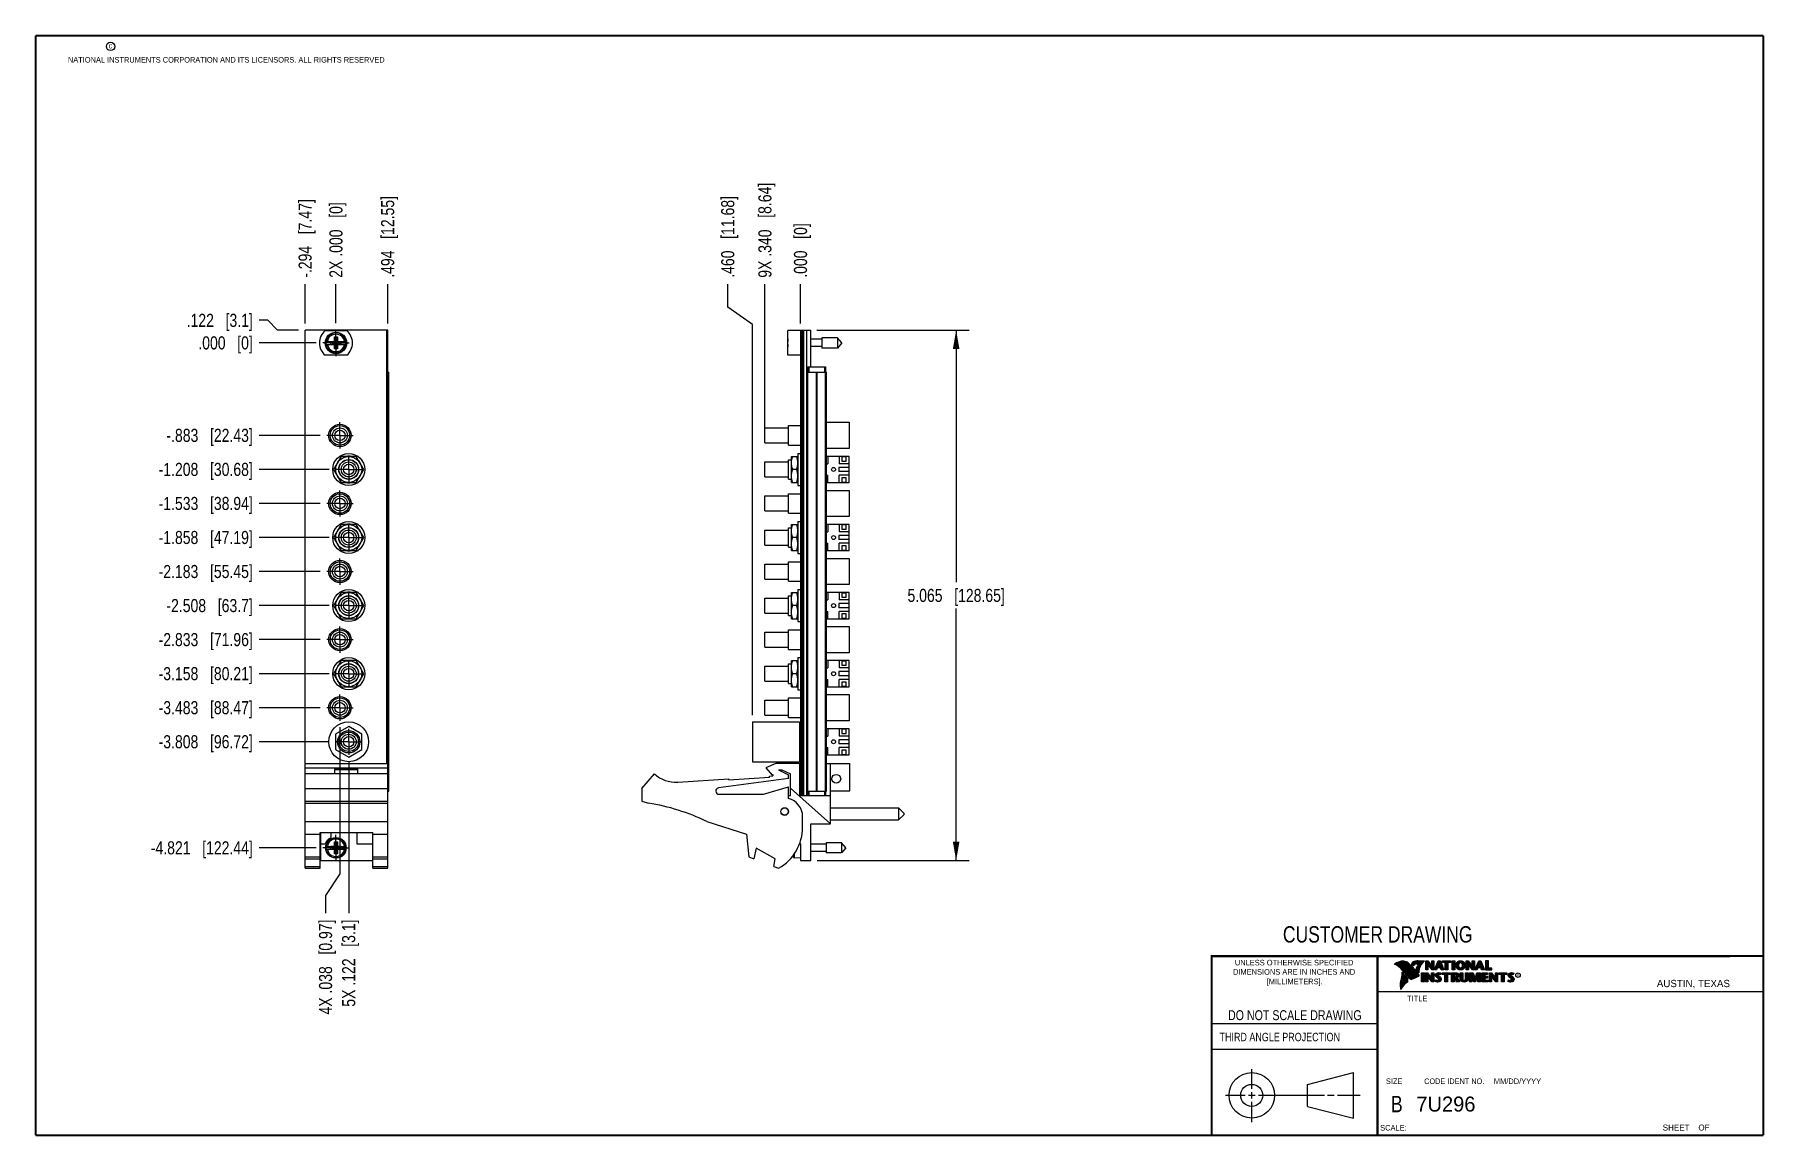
# Model space of a CAD drawing. Header units: inches. Extents: x 0.2 to 16.8, y 0.2 to 10.8.
import ezdxf

# ---------------------------------------------------------------- set-up
doc = ezdxf.new("R2010")
doc.units = ezdxf.units.IN
doc.header["$LTSCALE"] = 0.935
doc.header["$MEASUREMENT"] = 0
doc.linetypes.add('CENTER', pattern=[0.6, 0.375, -0.075, 0.075, -0.075])
doc.layers.get('0').update_dxf_attribs({"linetype": 'CONTINUOUS'})
doc.layers.add('02___PRT_ALL_AXES', color=7, linetype='CONTINUOUS')
doc.layers.add('DIMENSIONS', color=7, linetype='CONTINUOUS')
doc.styles.get("Standard").update_dxf_attribs({"font": 'txt', "width": 0.8})
doc.styles.add('TEXTSTYLE_2', font='txt')
doc.styles.add('TEXTSTYLE_3', font='txt', dxfattribs={"width": 0.95})
doc.dimstyles.new('DIMSTYLE_1', dxfattribs={"dimtxt": 0.125, "dimasz": 0.18, "dimexe": 0.18, "dimexo": 0.0625, "dimgap": 0.09, "dimtad": 0, "dimtih": 1, "dimtoh": 1, "dimdec": 3, "dimzin": 4, "dimdsep": 46, "dimtxsty": 'STANDARD', "dimblk": '_FILLED', "dimblk1": '_FILLED', "dimblk2": '_FILLED', "dimcen": 0.09, "dimadec": 0, "dimazin": 0, "dimtp": 0.01, "dimtm": 0.01, "dimtfac": 1, "dimtdec": 3, "dimtofl": 0, "dimtmove": 0, "dimatfit": 3, "dimldrblk": '_FILLED', "dimfxl": 1, "dimtolj": 1, "dimtzin": 4, "dimarcsym": 0})
doc.dimstyles.new('DIMSTYLE_2', dxfattribs={"dimtxt": 0.125, "dimasz": 0.18, "dimexe": 0.18, "dimexo": 0.0625, "dimgap": 0.09, "dimtad": 0, "dimtih": 1, "dimtoh": 1, "dimdec": 3, "dimzin": 4, "dimdsep": 46, "dimtxsty": 'STANDARD', "dimblk": '_FILLED', "dimblk1": '_FILLED', "dimblk2": '_FILLED', "dimcen": 0.09, "dimadec": 0, "dimazin": 0, "dimtp": 0.01, "dimtm": 0.01, "dimtfac": 1, "dimtdec": 3, "dimtofl": 0, "dimtmove": 0, "dimatfit": 3, "dimldrblk": '_FILLED', "dimfxl": 1, "dimtolj": 1, "dimtzin": 4, "dimarcsym": 0})

msp = doc.modelspace()

# ---------------------------------------------------------------- texts
at = {"color": 2, "linetype": 'CONTINUOUS', "attachment_point": 1, "line_spacing_factor": 0.9}
for s, insert, char_height, width in [('c', (0.946, 10.6893), 0.053, 0.0424), ('NATIONAL INSTRUMENTS CORPORATION AND ITS LICENSORS. ALL RIGHTS RESERVED', (0.5583, 10.5546), 0.053, 3.0104), ('THIRD ANGLE PROJECTION', (11.5564, 1.2384), 0.08, 1.408)]:
    msp.add_mtext(s, dxfattribs=dict(at, insert=insert, char_height=char_height, width=width))
at = {"color": 7, "linetype": 'CONTINUOUS', "attachment_point": 2, "line_spacing_factor": 0.9}
for s, insert, char_height, width in [('CUSTOMER DRAWING', (13.0668, 2.2564), 0.15625, 2), ('DO NOT SCALE DRAWING', (12.2754, 1.4542), 0.095, 1.52), ('B', (13.2497, 0.6361), 0.1562, 0.125)]:
    msp.add_mtext(s, dxfattribs=dict(at, insert=insert, char_height=char_height, width=width))
at = {"color": 2, "linetype": 'CONTINUOUS', "line_spacing_factor": 0.9}
for s, insert, char_height, width, attachment_point, style in [('DIMENSIONS ARE IN INCHES AND', (12.2688, 1.8465), 0.053254, 1.491112, 2, 'TEXTSTYLE_2'), ('UNLESS OTHERWISE SPECIFIED', (12.2688, 1.9352), 0.053254, 1.384604, 2, 'TEXTSTYLE_2'), ('[MILLIMETERS].', (12.2746, 1.7548), 0.053254, 0.745556, 2, 'TEXTSTYLE_2'), ('R', (14.3971, 1.8), 0.0217, 0.021738, 1, 'TEXTSTYLE_2'), ('AUSTIN, TEXAS', (15.7327, 1.7441), 0.069617, 0.905021, 1, 'TEXTSTYLE_2'), ('TITLE', (13.3474, 1.593), 0.05325, 0.26627, 1, 'TEXTSTYLE_2'), ('SIZE', (13.1451, 0.8027), 0.05325, 0.213016, 1, 'TEXTSTYLE_2'), ('CODE IDENT NO.', (13.7978, 0.8027), 0.053254, 0.708278, 2, 'TEXTSTYLE_3'), ('MM/DD/YYYY', (14.1765, 0.8027), 0.05325, 0.53254, 1, 'TEXTSTYLE_2'), ('SCALE:', (13.0904, 0.3585), 0.05325, 0.319524, 1, 'TEXTSTYLE_2'), ('SHEET    OF', (15.7892, 0.3625), 0.057262, 0.629882, 1, 'TEXTSTYLE_2')]:
    msp.add_mtext(s, dxfattribs=dict(at, insert=insert, char_height=char_height, width=width, attachment_point=attachment_point, style=style))
at = {"color": 7, "linetype": 'CONTINUOUS', "insert": (13.4363, 0.6298), "char_height": 0.14316, "width": 0.715775, "attachment_point": 1, "line_spacing_factor": 0.9, "style": 'TEXTSTYLE_2'}
msp.add_mtext('7U296', dxfattribs=at)

# ---------------------------------------------------------------- blocks, each defined once
blk = doc.blocks.new('*D0')
at = {"layer": 'DIMENSIONS', "color": 2, "linetype": 'CONTINUOUS'}
blk.add_line((7.215, 7.005), (7.215, 8.385), dxfattribs=at)
at = {"layer": 'DIMENSIONS', "color": 2, "linetype": 'CONTINUOUS', "insert": (7.152, 8.447), "char_height": 0.125, "width": 1.425, "attachment_point": 1, "rotation": 90, "line_spacing_factor": 0.9}
blk.add_mtext('9X .340{\\Ftxt.shx;\\W1.000000;\\H0.125000; }[8.64]', dxfattribs=at)
blk = doc.blocks.new('_FILLED')
at = {"color": 0, "linetype": 'BYBLOCK'}
blk.add_solid([(0, 0), (-1, 0.174), (-1, -0.174)], dxfattribs=at)
blk = doc.blocks.new('*D1')
at = {"layer": 'DIMENSIONS', "color": 2, "linetype": 'CONTINUOUS'}
for p, q in [((6.86, 8.167), (6.86, 8.385)), ((7.095, 8), (6.86, 8.167)), ((7.095, 4.27), (7.095, 8))]:
    blk.add_line(p, q, dxfattribs=at)
at = {"layer": 'DIMENSIONS', "color": 2, "linetype": 'CONTINUOUS', "insert": (6.797, 8.447), "char_height": 0.125, "width": 1.225, "attachment_point": 1, "rotation": 90, "line_spacing_factor": 0.9}
blk.add_mtext('.460{\\Ftxt.shx;\\W1.000000;\\H0.125000; }[11.68]', dxfattribs=at)
blk = doc.blocks.new('*D2')
at = {"layer": 'DIMENSIONS', "color": 2, "linetype": 'CONTINUOUS'}
blk.add_line((7.555, 8.01), (7.555, 8.385), dxfattribs=at)
at = {"layer": 'DIMENSIONS', "color": 2, "linetype": 'CONTINUOUS', "insert": (7.492, 8.447), "char_height": 0.125, "width": 0.825, "attachment_point": 1, "rotation": 90, "line_spacing_factor": 0.9}
blk.add_mtext('.000{\\Ftxt.shx;\\W1.000000;\\H0.125000; }[0]', dxfattribs=at)
blk = doc.blocks.new('*D3')
at = {"layer": 'DIMENSIONS', "color": 2, "linetype": 'CONTINUOUS'}
for p, q in [((7.712, 7.947), (9.166, 7.947)), ((9.041, 7.947), (9.041, 5.54)), ((9.041, 2.882), (9.041, 5.29)), ((7.715, 2.882), (9.166, 2.882))]:
    blk.add_line(p, q, dxfattribs=at)
at = {"layer": 'DIMENSIONS', "color": 2, "linetype": 'CONTINUOUS', "xscale": 0.18, "yscale": 0.18, "zscale": 0.18}
for p, rotation in [((9.041, 7.947), 90), ((9.041, 2.882), 270)]:
    blk.add_blockref('_FILLED', p, dxfattribs=dict(at, rotation=rotation))
at = {"layer": 'DIMENSIONS', "color": 2, "linetype": 'CONTINUOUS', "insert": (9.041, 5.477), "char_height": 0.125, "width": 1.425, "attachment_point": 2, "line_spacing_factor": 0.9}
blk.add_mtext('5.065{\\Ftxt.shx;\\W1.000000;\\H0.125000; }[128.65]', dxfattribs=at)
blk = doc.blocks.new('*D4')
at = {"layer": 'DIMENSIONS', "color": 2, "linetype": 'CONTINUOUS'}
for p, q in [((2.468, 8.041), (2.386, 8.041)), ((2.559, 7.947), (2.468, 8.041)), ((2.761, 7.947), (2.559, 7.947))]:
    blk.add_line(p, q, dxfattribs=at)
at = {"layer": 'DIMENSIONS', "color": 2, "linetype": 'CONTINUOUS', "insert": (2.324, 8.103), "char_height": 0.125, "width": 1.025, "attachment_point": 3, "line_spacing_factor": 0.9}
blk.add_mtext('.122{\\Ftxt.shx;\\W1.000000;\\H0.125000; }[3.1]', dxfattribs=at)
blk = doc.blocks.new('*D5')
at = {"layer": 'DIMENSIONS', "color": 2, "linetype": 'CONTINUOUS'}
blk.add_line((2.968, 6.942), (2.386, 6.942), dxfattribs=at)
at = {"layer": 'DIMENSIONS', "color": 2, "linetype": 'CONTINUOUS', "insert": (2.324, 7.005), "char_height": 0.125, "width": 1.325, "attachment_point": 3, "line_spacing_factor": 0.9}
blk.add_mtext('-.883{\\Ftxt.shx;\\W1.000000;\\H0.125000; }[22.43]', dxfattribs=at)
blk = doc.blocks.new('*D6')
at = {"layer": 'DIMENSIONS', "color": 2, "linetype": 'CONTINUOUS'}
blk.add_line((3.052, 6.617), (2.386, 6.617), dxfattribs=at)
at = {"layer": 'DIMENSIONS', "color": 2, "linetype": 'CONTINUOUS', "insert": (2.324, 6.68), "char_height": 0.125, "width": 1.425, "attachment_point": 3, "line_spacing_factor": 0.9}
blk.add_mtext('-1.208{\\Ftxt.shx;\\W1.000000;\\H0.125000; }[30.68]', dxfattribs=at)
blk = doc.blocks.new('*D7')
at = {"layer": 'DIMENSIONS', "color": 2, "linetype": 'CONTINUOUS'}
blk.add_line((2.968, 6.292), (2.386, 6.292), dxfattribs=at)
at = {"layer": 'DIMENSIONS', "color": 2, "linetype": 'CONTINUOUS', "insert": (2.324, 6.355), "char_height": 0.125, "width": 1.425, "attachment_point": 3, "line_spacing_factor": 0.9}
blk.add_mtext('-1.533{\\Ftxt.shx;\\W1.000000;\\H0.125000; }[38.94]', dxfattribs=at)
blk = doc.blocks.new('*D8')
at = {"layer": 'DIMENSIONS', "color": 2, "linetype": 'CONTINUOUS'}
blk.add_line((3.052, 5.967), (2.386, 5.967), dxfattribs=at)
at = {"layer": 'DIMENSIONS', "color": 2, "linetype": 'CONTINUOUS', "insert": (2.324, 6.03), "char_height": 0.125, "width": 1.425, "attachment_point": 3, "line_spacing_factor": 0.9}
blk.add_mtext('-1.858{\\Ftxt.shx;\\W1.000000;\\H0.125000; }[47.19]', dxfattribs=at)
blk = doc.blocks.new('*D9')
at = {"layer": 'DIMENSIONS', "color": 2, "linetype": 'CONTINUOUS'}
blk.add_line((3.052, 5.317), (2.386, 5.317), dxfattribs=at)
at = {"layer": 'DIMENSIONS', "color": 2, "linetype": 'CONTINUOUS', "insert": (2.324, 5.38), "char_height": 0.125, "width": 1.325, "attachment_point": 3, "line_spacing_factor": 0.9}
blk.add_mtext('-2.508{\\Ftxt.shx;\\W1.000000;\\H0.125000; }[63.7]', dxfattribs=at)
blk = doc.blocks.new('*D10')
at = {"layer": 'DIMENSIONS', "color": 2, "linetype": 'CONTINUOUS'}
blk.add_line((2.968, 5.642), (2.386, 5.642), dxfattribs=at)
at = {"layer": 'DIMENSIONS', "color": 2, "linetype": 'CONTINUOUS', "insert": (2.324, 5.705), "char_height": 0.125, "width": 1.425, "attachment_point": 3, "line_spacing_factor": 0.9}
blk.add_mtext('-2.183{\\Ftxt.shx;\\W1.000000;\\H0.125000; }[55.45]', dxfattribs=at)
blk = doc.blocks.new('*D11')
at = {"layer": 'DIMENSIONS', "color": 2, "linetype": 'CONTINUOUS'}
blk.add_line((2.968, 4.992), (2.386, 4.992), dxfattribs=at)
at = {"layer": 'DIMENSIONS', "color": 2, "linetype": 'CONTINUOUS', "insert": (2.324, 5.055), "char_height": 0.125, "width": 1.425, "attachment_point": 3, "line_spacing_factor": 0.9}
blk.add_mtext('-2.833{\\Ftxt.shx;\\W1.000000;\\H0.125000; }[71.96]', dxfattribs=at)
blk = doc.blocks.new('*D12')
at = {"layer": 'DIMENSIONS', "color": 2, "linetype": 'CONTINUOUS'}
blk.add_line((3.052, 4.667), (2.386, 4.667), dxfattribs=at)
at = {"layer": 'DIMENSIONS', "color": 2, "linetype": 'CONTINUOUS', "insert": (2.324, 4.73), "char_height": 0.125, "width": 1.425, "attachment_point": 3, "line_spacing_factor": 0.9}
blk.add_mtext('-3.158{\\Ftxt.shx;\\W1.000000;\\H0.125000; }[80.21]', dxfattribs=at)
blk = doc.blocks.new('*D13')
at = {"layer": 'DIMENSIONS', "color": 2, "linetype": 'CONTINUOUS'}
blk.add_line((2.968, 4.342), (2.386, 4.342), dxfattribs=at)
at = {"layer": 'DIMENSIONS', "color": 2, "linetype": 'CONTINUOUS', "insert": (2.324, 4.405), "char_height": 0.125, "width": 1.425, "attachment_point": 3, "line_spacing_factor": 0.9}
blk.add_mtext('-3.483{\\Ftxt.shx;\\W1.000000;\\H0.125000; }[88.47]', dxfattribs=at)
blk = doc.blocks.new('*D14')
at = {"layer": 'DIMENSIONS', "color": 2, "linetype": 'CONTINUOUS'}
blk.add_line((3.052, 4.017), (2.386, 4.017), dxfattribs=at)
at = {"layer": 'DIMENSIONS', "color": 2, "linetype": 'CONTINUOUS', "insert": (2.324, 4.08), "char_height": 0.125, "width": 1.425, "attachment_point": 3, "line_spacing_factor": 0.9}
blk.add_mtext('-3.808{\\Ftxt.shx;\\W1.000000;\\H0.125000; }[96.72]', dxfattribs=at)
blk = doc.blocks.new('*D15')
at = {"layer": 'DIMENSIONS', "color": 2, "linetype": 'CONTINUOUS'}
blk.add_line((2.93, 3.005), (2.386, 3.005), dxfattribs=at)
at = {"layer": 'DIMENSIONS', "color": 2, "linetype": 'CONTINUOUS', "insert": (2.324, 3.067), "char_height": 0.125, "width": 1.525, "attachment_point": 3, "line_spacing_factor": 0.9}
blk.add_mtext('-4.821{\\Ftxt.shx;\\W1.000000;\\H0.125000; }[122.44]', dxfattribs=at)
blk = doc.blocks.new('*D16')
at = {"layer": 'DIMENSIONS', "color": 2, "linetype": 'CONTINUOUS'}
blk.add_line((2.93, 7.825), (2.386, 7.825), dxfattribs=at)
at = {"layer": 'DIMENSIONS', "color": 2, "linetype": 'CONTINUOUS', "insert": (2.324, 7.888), "char_height": 0.125, "width": 0.825, "attachment_point": 3, "line_spacing_factor": 0.9}
blk.add_mtext('.000{\\Ftxt.shx;\\W1.000000;\\H0.125000; }[0]', dxfattribs=at)
blk = doc.blocks.new('*D17')
at = {"layer": 'DIMENSIONS', "color": 2, "linetype": 'CONTINUOUS'}
blk.add_line((2.824, 8.01), (2.824, 8.385), dxfattribs=at)
at = {"layer": 'DIMENSIONS', "color": 2, "linetype": 'CONTINUOUS', "insert": (2.761, 8.447), "char_height": 0.125, "width": 1.225, "attachment_point": 1, "rotation": 90, "line_spacing_factor": 0.9}
blk.add_mtext('-.294{\\Ftxt.shx;\\W1.000000;\\H0.125000; }[7.47]', dxfattribs=at)
blk = doc.blocks.new('*D18')
at = {"layer": 'DIMENSIONS', "color": 2, "linetype": 'CONTINUOUS'}
blk.add_line((3.612, 8.01), (3.612, 8.385), dxfattribs=at)
at = {"layer": 'DIMENSIONS', "color": 2, "linetype": 'CONTINUOUS', "insert": (3.549, 8.447), "char_height": 0.125, "width": 1.225, "attachment_point": 1, "rotation": 90, "line_spacing_factor": 0.9}
blk.add_mtext('.494{\\Ftxt.shx;\\W1.000000;\\H0.125000; }[12.55]', dxfattribs=at)
blk = doc.blocks.new('*D19')
at = {"layer": 'DIMENSIONS', "color": 2, "linetype": 'CONTINUOUS'}
blk.add_line((3.24, 3.83), (3.24, 2.382), dxfattribs=at)
at = {"layer": 'DIMENSIONS', "color": 2, "linetype": 'CONTINUOUS', "insert": (3.177, 2.32), "char_height": 0.125, "width": 1.325, "attachment_point": 3, "rotation": 90, "line_spacing_factor": 0.9}
blk.add_mtext('5X .122{\\Ftxt.shx;\\W1.000000;\\H0.125000; }[3.1]', dxfattribs=at)
blk = doc.blocks.new('*D20')
at = {"layer": 'DIMENSIONS', "color": 2, "linetype": 'CONTINUOUS'}
for p, q in [((3.156, 4.155), (3.156, 2.757)), ((3.156, 2.757), (3.019, 2.55)), ((3.019, 2.55), (3.019, 2.382))]:
    blk.add_line(p, q, dxfattribs=at)
at = {"layer": 'DIMENSIONS', "color": 2, "linetype": 'CONTINUOUS', "insert": (2.956, 2.32), "char_height": 0.125, "width": 1.425, "attachment_point": 3, "rotation": 90, "line_spacing_factor": 0.9}
blk.add_mtext('4X .038{\\Ftxt.shx;\\W1.000000;\\H0.125000; }[0.97]', dxfattribs=at)
blk = doc.blocks.new('*D21')
at = {"layer": 'DIMENSIONS', "color": 2, "linetype": 'CONTINUOUS'}
blk.add_line((3.118, 8.013), (3.118, 8.385), dxfattribs=at)
at = {"layer": 'DIMENSIONS', "color": 2, "linetype": 'CONTINUOUS', "insert": (3.055, 8.447), "char_height": 0.125, "width": 1.125, "attachment_point": 1, "rotation": 90, "line_spacing_factor": 0.9}
blk.add_mtext('2X .000{\\Ftxt.shx;\\W1.000000;\\H0.125000; }[0]', dxfattribs=at)

# ---------------------------------------------------------------- dimensions: what is measured, and where the dimension line sits
at = {"layer": 'DIMENSIONS', "color": 2, "linetype": 'CONTINUOUS'}
for feature_location, offset, dtype, origin, text, picture, middle in [((7.2147, 7.0046), (0, 1.38), 1, (7.5547, 7.9471), '9X <>', '*D0', (7.2147, 9.1596)), ((2.8239, 8.0096), (0, 0.375), 1, (3.1179, 7.9502), '-<>', '*D17', (2.8239, 9.0596)), ((3.1179476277, 8.0127027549), (0, 0.3719), 1, (3.1179476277, 7.9502027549), '2X <>', '*D21', (3.1179476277, 9.0096027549)), ((2.93035, 3.00459), (-0.5439, 0), 0, (2.99285, 7.8251), '-<>', '*D15', (1.31145, 3.00459)), ((3.0523, 6.6171), (-0.6659, 0), 0, (2.9928, 7.8251), '-<>', '*D6', (1.3614, 6.6171)), ((2.9683, 6.2921), (-0.5819, 0), 0, (2.9928, 7.8251), '-<>', '*D7', (1.3614, 6.2921)), ((3.0523, 5.9671), (-0.6659, 0), 0, (2.9928, 7.8251), '-<>', '*D8', (1.3614, 5.9671)), ((2.9683, 5.6421), (-0.5819, 0), 0, (2.9928, 7.8251), '-<>', '*D10', (1.3614, 5.6421)), ((2.9683, 4.9921), (-0.5819, 0), 0, (2.9928, 7.8251), '-<>', '*D11', (1.3614, 4.9921)), ((3.0523, 4.6671), (-0.6659, 0), 0, (2.9928, 7.8251), '-<>', '*D12', (1.3614, 4.6671)), ((2.9683, 4.3421), (-0.5819, 0), 0, (2.9928, 7.8251), '-<>', '*D13', (1.3614, 4.3421)), ((3.0523, 4.0171), (-0.6659, 0), 0, (2.9928, 7.8251), '-<>', '*D14', (1.3614, 4.0171)), ((2.9683, 6.9421), (-0.5819, 0), 0, (2.9928, 7.8251), '-<>', '*D5', (1.4614, 6.9421)), ((3.0523, 5.3171), (-0.6659, 0), 0, (2.9928, 7.8251), '-<>', '*D9', (1.4114, 5.3171)), ((3.1559, 4.1545), (-0.1372, -1.7723), 0, (3.1179, 7.8251), '4X <>', '*D20', (3.1308, 1.4284)), ((3.2399, 3.8295), (0, -1.4473), 1, (3.1179, 7.8251), '5X <>', '*D19', (3.352, 1.4784))]:
    dim = msp.add_ordinate_dim(feature_location=feature_location, offset=offset, dtype=dtype, origin=origin, text=text, dimstyle='DIMSTYLE_1', dxfattribs=at)
    dim.commit()
    dim.dimension.update_dxf_attribs({"geometry": picture, "text_midpoint": middle})
for feature_location, offset, dtype, origin, picture, middle in [((3.6119, 8.0096), (0, 0.375), 1, (3.1179, 7.9502), '*D18', (3.6119, 9.0596)), ((7.0946812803, 4.2696027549), (-0.2351745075, 4.115), 0, (7.5546812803, 7.9471027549), '*D1', (6.8595067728, 9.0596027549)), ((7.5546812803, 8.0096027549), (0, 0.375), 1, (7.5546812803, 7.9471027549), '*D2', (7.5546812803, 8.8596027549)), ((2.7614, 7.9471), (-0.375, 0.0936), 0, (2.9928, 7.8251), '*D4', (1.5614, 8.0407)), ((2.9303476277, 7.8251027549), (-0.5439, 0), 0, (2.9928476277, 7.8251027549), '*D16', (1.6614476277, 7.8251027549))]:
    dim = msp.add_ordinate_dim(feature_location=feature_location, offset=offset, dtype=dtype, origin=origin, dimstyle='DIMSTYLE_1', dxfattribs=at)
    dim.commit()
    dim.dimension.update_dxf_attribs({"geometry": picture, "text_midpoint": middle})
dim = msp.add_linear_dim(base=(9.0407, 7.9471), p1=(7.7152, 2.8822), p2=(7.7122, 7.9471), angle=90, dimstyle='DIMSTYLE_2', dxfattribs=at)
dim.commit()
dim.dimension.update_dxf_attribs({"geometry": '*D3', "text_midpoint": (8.8907, 5.4146), "dimtype": 160})

# ---------------------------------------------------------------- linework, layer by layer
at = {"color": 7, "linetype": 'CONTINUOUS'}
for p, q in [((2.8239, 2.8092), (2.8239, 7.9471)), ((3.6119, 7.9471), (2.8239, 7.9471)), ((3.0142, 7.9436), (3.2217, 7.9436)), ((3.5999, 7.9471), (3.5999, 3.8112)), ((3.6119, 2.8092), (3.6119, 7.9471)), ((7.4347, 7.7066), (7.4347, 7.9436)), ((7.5547, 7.9436), (7.4347, 7.9436)), ((7.5547, 7.9471), (7.5547, 3.5041)), ((7.5547, 7.9471), (7.6547, 7.9471)), ((7.5667, 7.9471), (7.5667, 3.5041)), ((7.5727, 7.9471), (7.5727, 3.5041)), ((7.5847, 7.9471), (7.5847, 3.5041)), ((7.6139, 3.5041), (7.6139, 7.9471)), ((7.6497, 7.9471), (7.6497, 7.5971)), ((7.6547, 7.5971), (7.6547, 7.9471)), ((3.0233, 7.8389), (3.1062, 7.8389)), ((3.0233, 7.8113), (3.1062, 7.8113)), ((3.0694, 7.8134), (3.0694, 7.8368)), ((3.0694, 7.8134), (3.1665, 7.8368)), ((3.1062, 7.8368), (3.0694, 7.8368)), ((3.0694, 7.8368), (3.1665, 7.8134)), ((3.0694, 7.8134), (3.1062, 7.8134)), ((3.1042, 7.768), (3.1317, 7.8822)), ((3.1042, 7.8389), (3.1042, 7.8822)), ((3.1317, 7.768), (3.1042, 7.8822)), ((3.1042, 7.8822), (3.1317, 7.8822)), ((3.1042, 7.768), (3.1042, 7.8113)), ((3.1317, 7.768), (3.1042, 7.768)), ((3.1062, 7.8389), (3.1062, 7.8368)), ((3.1062, 7.8134), (3.1297, 7.8368)), ((3.1297, 7.8134), (3.1062, 7.8368)), ((3.1062, 7.8113), (3.1062, 7.8134)), ((3.1297, 7.8389), (3.1297, 7.8368)), ((3.1297, 7.8389), (3.2126, 7.8389)), ((3.1665, 7.8368), (3.1297, 7.8368)), ((3.1297, 7.8113), (3.1297, 7.8134)), ((3.1297, 7.8134), (3.1665, 7.8134)), ((3.1297, 7.8113), (3.2126, 7.8113)), ((3.1317, 7.8822), (3.1317, 7.8389)), ((3.1317, 7.8113), (3.1317, 7.768)), ((3.1665, 7.8134), (3.1665, 7.8368)), ((7.4347, 7.8389), (7.4326, 7.8389)), ((7.4326, 7.8113), (7.4347, 7.8113)), ((7.7584, 7.8601), (7.6547, 7.8601)), ((7.7584, 7.7901), (7.6547, 7.7901)), ((7.7584, 7.8743), (7.7584, 7.7759)), ((7.9065, 7.8743), (7.7584, 7.8743)), ((7.9065, 7.7759), (7.7584, 7.7759)), ((7.9065, 7.8743), (7.9065, 7.7759)), ((7.9478, 7.8251), (7.9065, 7.8743)), ((7.9478, 7.8251), (7.9065, 7.7759)), ((3.2217, 7.7066), (3.0142, 7.7066)), ((7.5547, 7.7066), (7.4347, 7.7066)), ((7.6547, 7.6126), (7.6497, 7.6126)), ((3.6119, 7.5471), (3.6237, 7.5471)), ((3.6149, 3.5471), (3.6149, 7.5471)), ((3.6235, 3.5471), (3.6235, 7.5471)), ((3.6237, 3.5471), (3.6237, 7.5471)), ((7.6157, 3.5471), (7.6157, 7.5471)), ((7.6157, 7.5471), (7.8037, 7.5471)), ((7.6246, 3.5471), (7.6246, 7.5471)), ((7.6247, 7.5971), (7.6247, 7.5471)), ((7.6247, 7.5971), (7.7947, 7.5971)), ((7.6347, 7.5971), (7.6347, 7.5471)), ((7.7065, 3.5471), (7.7065, 7.5471)), ((7.7128, 3.5471), (7.7128, 7.5471)), ((7.7847, 7.5971), (7.7847, 7.5471)), ((7.7947, 7.5971), (7.7947, 7.5471)), ((7.7947, 3.5471), (7.7947, 7.5471)), ((7.8037, 3.5471), (7.8037, 7.5471)), ((7.2147, 6.8706), (7.2147, 7.0136)), ((7.2147, 7.0136), (7.4397, 7.0136)), ((7.4397, 6.8491), (7.4397, 7.0351)), ((7.4397, 7.0351), (7.5547, 7.0351)), ((7.8037, 7.0671), (8.0197, 7.0671)), ((8.0197, 7.0671), (8.0197, 6.8171)), ((7.2147, 6.8706), (7.4397, 6.8706)), ((7.4397, 6.8491), (7.5547, 6.8491)), ((8.0197, 6.8171), (7.8037, 6.8171)), ((3.1678, 6.7421), (3.0956, 6.6171)), ((3.0956, 6.6171), (3.1678, 6.4921)), ((3.1355, 6.6862), (3.1338, 6.6878)), ((3.3121, 6.7421), (3.1678, 6.7421)), ((3.3843, 6.6171), (3.3121, 6.7421)), ((3.3121, 6.4921), (3.3843, 6.6171)), ((3.3461, 6.6878), (3.3444, 6.6862)), ((7.2147, 6.5456), (7.2147, 6.6886)), ((7.2147, 6.6886), (7.4397, 6.6886)), ((7.4397, 6.5241), (7.4397, 6.7101)), ((7.4397, 6.7101), (7.4677, 6.7101)), ((7.4683, 6.7421), (7.4677, 6.7411)), ((7.4677, 6.4931), (7.4677, 6.7411)), ((7.4683, 6.7421), (7.5291, 6.7421)), ((7.5179, 6.6171), (7.4794, 6.6171)), ((7.5297, 6.7411), (7.5291, 6.7421)), ((7.5297, 6.7701), (7.5297, 6.4641)), ((7.5297, 6.7701), (7.5547, 6.7701)), ((8.0197, 6.7421), (7.8037, 6.7421)), ((7.8037, 6.6721), (7.8147, 6.6721)), ((7.8147, 6.7421), (7.8147, 6.6721)), ((7.9197, 6.6371), (7.9197, 6.5971)), ((8.0197, 6.6371), (7.9197, 6.6371)), ((7.9247, 6.7421), (7.9247, 6.6721)), ((8.0197, 6.6721), (7.9247, 6.6721)), ((7.9497, 6.7371), (7.9497, 6.6971)), ((7.9897, 6.7371), (7.9497, 6.7371)), ((7.9497, 6.6971), (7.9897, 6.6971)), ((7.9897, 6.6971), (7.9897, 6.7371)), ((8.0197, 6.4921), (8.0197, 6.7421)), ((3.1338, 6.5464), (3.1355, 6.548)), ((3.1678, 6.4921), (3.3121, 6.4921)), ((3.3444, 6.548), (3.3461, 6.5464)), ((7.2147, 6.5456), (7.4397, 6.5456)), ((7.4397, 6.5241), (7.4677, 6.5241)), ((7.4683, 6.4921), (7.4677, 6.4931)), ((7.4683, 6.4921), (7.5291, 6.4921)), ((7.5297, 6.4931), (7.5291, 6.4921)), ((7.5297, 6.4641), (7.5547, 6.4641)), ((7.8037, 6.5621), (7.8147, 6.5621)), ((7.8037, 6.4921), (8.0197, 6.4921)), ((7.8147, 6.4921), (7.8147, 6.5621)), ((8.0197, 6.5971), (7.9197, 6.5971)), ((7.9247, 6.4921), (7.9247, 6.5621)), ((8.0197, 6.5621), (7.9247, 6.5621)), ((7.9497, 6.5371), (7.9497, 6.4971)), ((7.9897, 6.5371), (7.9497, 6.5371)), ((7.9497, 6.4971), (7.9897, 6.4971)), ((7.9897, 6.4971), (7.9897, 6.5371)), ((7.2147, 6.2206), (7.2147, 6.3636)), ((7.2147, 6.3636), (7.4397, 6.3636)), ((7.4397, 6.1991), (7.4397, 6.3851)), ((7.4397, 6.3851), (7.5547, 6.3851)), ((7.8037, 6.4171), (8.0197, 6.4171)), ((8.0197, 6.4171), (8.0197, 6.1671)), ((7.2147, 6.2206), (7.4397, 6.2206)), ((7.4397, 6.1991), (7.5547, 6.1991)), ((7.5297, 6.1201), (7.5297, 5.8141)), ((7.5297, 6.1201), (7.5547, 6.1201)), ((8.0197, 6.1671), (7.8037, 6.1671)), ((3.1678, 6.0921), (3.0956, 5.9671)), ((3.0956, 5.9671), (3.1678, 5.8421)), ((3.1355, 6.0362), (3.1338, 6.0378)), ((3.3121, 6.0921), (3.1678, 6.0921)), ((3.3843, 5.9671), (3.3121, 6.0921)), ((3.3121, 5.8421), (3.3843, 5.9671)), ((3.3461, 6.0378), (3.3444, 6.0362)), ((7.2147, 5.8956), (7.2147, 6.0386)), ((7.2147, 6.0386), (7.4397, 6.0386)), ((7.4397, 5.8741), (7.4397, 6.0601)), ((7.4397, 6.0601), (7.4677, 6.0601)), ((7.4683, 6.0921), (7.4677, 6.0911)), ((7.4677, 5.8431), (7.4677, 6.0911)), ((7.4683, 6.0921), (7.5291, 6.0921)), ((7.5179, 5.9671), (7.4794, 5.9671)), ((7.5297, 6.0911), (7.5291, 6.0921)), ((8.0197, 6.0921), (7.8037, 6.0921)), ((7.8037, 6.0221), (7.8147, 6.0221)), ((7.8147, 6.0921), (7.8147, 6.0221)), ((7.9197, 5.9871), (7.9197, 5.9471)), ((8.0197, 5.9871), (7.9197, 5.9871)), ((7.9247, 6.0921), (7.9247, 6.0221)), ((8.0197, 6.0221), (7.9247, 6.0221)), ((7.9497, 6.0871), (7.9497, 6.0471)), ((7.9897, 6.0871), (7.9497, 6.0871)), ((7.9497, 6.0471), (7.9897, 6.0471)), ((7.9897, 6.0471), (7.9897, 6.0871)), ((8.0197, 5.8421), (8.0197, 6.0921)), ((3.1338, 5.8964), (3.1355, 5.898)), ((3.1678, 5.8421), (3.3121, 5.8421)), ((3.3444, 5.898), (3.3461, 5.8964)), ((7.2147, 5.8956), (7.4397, 5.8956)), ((7.4397, 5.8741), (7.4677, 5.8741)), ((7.4683, 5.8421), (7.4677, 5.8431)), ((7.4683, 5.8421), (7.5291, 5.8421)), ((7.5297, 5.8431), (7.5291, 5.8421)), ((7.5297, 5.8141), (7.5547, 5.8141)), ((7.8037, 5.9121), (7.8147, 5.9121)), ((7.8037, 5.8421), (8.0197, 5.8421)), ((7.8147, 5.8421), (7.8147, 5.9121)), ((8.0197, 5.9471), (7.9197, 5.9471)), ((8.0197, 5.9121), (7.9247, 5.9121)), ((7.9247, 5.8421), (7.9247, 5.9121)), ((7.9897, 5.8871), (7.9497, 5.8871)), ((7.9497, 5.8871), (7.9497, 5.8471)), ((7.9497, 5.8471), (7.9897, 5.8471)), ((7.9897, 5.8471), (7.9897, 5.8871)), ((7.2147, 5.5706), (7.2147, 5.7136)), ((7.2147, 5.7136), (7.4397, 5.7136)), ((7.4397, 5.5491), (7.4397, 5.7351)), ((7.4397, 5.7351), (7.5547, 5.7351)), ((7.8037, 5.7671), (8.0197, 5.7671)), ((8.0197, 5.7671), (8.0197, 5.5171)), ((7.2147, 5.5706), (7.4397, 5.5706)), ((7.4397, 5.5491), (7.5547, 5.5491)), ((7.5297, 5.4701), (7.5547, 5.4701)), ((7.5297, 5.4701), (7.5297, 5.1641)), ((8.0197, 5.5171), (7.8037, 5.5171)), ((3.1678, 5.4421), (3.0956, 5.3171)), ((3.0956, 5.3171), (3.1678, 5.1921)), ((3.1355, 5.3862), (3.1338, 5.3878)), ((3.3121, 5.4421), (3.1678, 5.4421)), ((3.3843, 5.3171), (3.3121, 5.4421)), ((3.3121, 5.1921), (3.3843, 5.3171)), ((3.3461, 5.3878), (3.3444, 5.3862)), ((7.2147, 5.2456), (7.2147, 5.3886)), ((7.2147, 5.3886), (7.4397, 5.3886)), ((7.4397, 5.2241), (7.4397, 5.4101)), ((7.4397, 5.4101), (7.4677, 5.4101)), ((7.4683, 5.4421), (7.4677, 5.4411)), ((7.4677, 5.1931), (7.4677, 5.4411)), ((7.4683, 5.4421), (7.5291, 5.4421)), ((7.5179, 5.3171), (7.4794, 5.3171)), ((7.5297, 5.4411), (7.5291, 5.4421)), ((8.0197, 5.4421), (7.8037, 5.4421)), ((7.8037, 5.3721), (7.8147, 5.3721)), ((7.8147, 5.4421), (7.8147, 5.3721)), ((8.0197, 5.3371), (7.9197, 5.3371)), ((7.9197, 5.3371), (7.9197, 5.2971)), ((8.0197, 5.2971), (7.9197, 5.2971)), ((7.9247, 5.4421), (7.9247, 5.3721)), ((8.0197, 5.3721), (7.9247, 5.3721)), ((7.9897, 5.4371), (7.9497, 5.4371)), ((7.9497, 5.4371), (7.9497, 5.3971)), ((7.9497, 5.3971), (7.9897, 5.3971)), ((7.9897, 5.3971), (7.9897, 5.4371)), ((8.0197, 5.1921), (8.0197, 5.4421)), ((3.1338, 5.2464), (3.1355, 5.248)), ((3.1678, 5.1921), (3.3121, 5.1921)), ((3.3444, 5.248), (3.3461, 5.2464)), ((7.2147, 5.2456), (7.4397, 5.2456)), ((7.4397, 5.2241), (7.4677, 5.2241)), ((7.4683, 5.1921), (7.4677, 5.1931)), ((7.4683, 5.1921), (7.5291, 5.1921)), ((7.5297, 5.1931), (7.5291, 5.1921)), ((7.5297, 5.1641), (7.5547, 5.1641)), ((7.8037, 5.2621), (7.8147, 5.2621)), ((7.8037, 5.1921), (8.0197, 5.1921)), ((7.8147, 5.1921), (7.8147, 5.2621)), ((8.0197, 5.2621), (7.9247, 5.2621)), ((7.9247, 5.1921), (7.9247, 5.2621)), ((7.9897, 5.2371), (7.9497, 5.2371)), ((7.9497, 5.2371), (7.9497, 5.1971)), ((7.9497, 5.1971), (7.9897, 5.1971)), ((7.9897, 5.1971), (7.9897, 5.2371)), ((7.2147, 5.0636), (7.4397, 5.0636)), ((7.2147, 4.9206), (7.2147, 5.0636)), ((7.4397, 5.0851), (7.5547, 5.0851)), ((7.4397, 4.8991), (7.4397, 5.0851)), ((7.8037, 5.1171), (8.0197, 5.1171)), ((8.0197, 5.1171), (8.0197, 4.8671)), ((3.1678, 4.7921), (3.0956, 4.6671)), ((3.3121, 4.7921), (3.1678, 4.7921)), ((3.3843, 4.6671), (3.3121, 4.7921)), ((7.2147, 4.9206), (7.4397, 4.9206)), ((7.4397, 4.8991), (7.5547, 4.8991)), ((7.4683, 4.7921), (7.4677, 4.7911)), ((7.4677, 4.5431), (7.4677, 4.7911)), ((7.4683, 4.7921), (7.5291, 4.7921)), ((7.5297, 4.7911), (7.5291, 4.7921)), ((7.5297, 4.8201), (7.5547, 4.8201)), ((7.5297, 4.8201), (7.5297, 4.5141)), ((8.0197, 4.8671), (7.8037, 4.8671)), ((8.0197, 4.7921), (7.8037, 4.7921)), ((7.8147, 4.7921), (7.8147, 4.7221)), ((7.9247, 4.7921), (7.9247, 4.7221)), ((8.0197, 4.5421), (8.0197, 4.7921)), ((3.0956, 4.6671), (3.1678, 4.5421)), ((3.1355, 4.7362), (3.1338, 4.7378)), ((3.3121, 4.5421), (3.3843, 4.6671)), ((3.3461, 4.7378), (3.3444, 4.7362)), ((7.2147, 4.7386), (7.4397, 4.7386)), ((7.2147, 4.5956), (7.2147, 4.7386)), ((7.4397, 4.7601), (7.4677, 4.7601)), ((7.4397, 4.5741), (7.4397, 4.7601)), ((7.5179, 4.6671), (7.4794, 4.6671)), ((7.8037, 4.7221), (7.8147, 4.7221)), ((8.0197, 4.6871), (7.9197, 4.6871)), ((7.9197, 4.6871), (7.9197, 4.6471)), ((8.0197, 4.6471), (7.9197, 4.6471)), ((8.0197, 4.7221), (7.9247, 4.7221)), ((7.9897, 4.7871), (7.9497, 4.7871)), ((7.9497, 4.7871), (7.9497, 4.7471)), ((7.9497, 4.7471), (7.9897, 4.7471)), ((7.9897, 4.7471), (7.9897, 4.7871)), ((3.1338, 4.5964), (3.1355, 4.598)), ((3.1678, 4.5421), (3.3121, 4.5421)), ((3.3444, 4.598), (3.3461, 4.5964)), ((7.2147, 4.5956), (7.4397, 4.5956)), ((7.4397, 4.5741), (7.4677, 4.5741)), ((7.4683, 4.5421), (7.4677, 4.5431)), ((7.4683, 4.5421), (7.5291, 4.5421)), ((7.5297, 4.5431), (7.5291, 4.5421)), ((7.5297, 4.5141), (7.5547, 4.5141)), ((7.8037, 4.6121), (7.8147, 4.6121)), ((7.8037, 4.5421), (8.0197, 4.5421)), ((7.8037, 4.4671), (8.0197, 4.4671)), ((7.8147, 4.5421), (7.8147, 4.6121)), ((8.0197, 4.6121), (7.9247, 4.6121)), ((7.9247, 4.5421), (7.9247, 4.6121)), ((7.9897, 4.5871), (7.9497, 4.5871)), ((7.9497, 4.5871), (7.9497, 4.5471)), ((7.9497, 4.5471), (7.9897, 4.5471)), ((7.9897, 4.5471), (7.9897, 4.5871)), ((8.0197, 4.4671), (8.0197, 4.2171)), ((7.2147, 4.4136), (7.4397, 4.4136)), ((7.2147, 4.2706), (7.2147, 4.4136)), ((7.4397, 4.4351), (7.5547, 4.4351)), ((7.4397, 4.2491), (7.4397, 4.4351)), ((3.2399, 4.1629), (3.1137, 4.09)), ((3.3662, 4.09), (3.2399, 4.1629)), ((7.0947, 4.2071), (7.5447, 4.2071)), ((7.0947, 4.2071), (7.0947, 3.8271)), ((7.2147, 4.2706), (7.4397, 4.2706)), ((7.4397, 4.2491), (7.5547, 4.2491)), ((7.5447, 4.2071), (7.5447, 3.8271)), ((8.0197, 4.2171), (7.8037, 4.2171)), ((8.0197, 4.1421), (7.8037, 4.1421)), ((7.8147, 4.1421), (7.8147, 4.0721)), ((7.9247, 4.1421), (7.9247, 4.0721)), ((7.9897, 4.1371), (7.9497, 4.1371)), ((7.9497, 4.1371), (7.9497, 4.0971)), ((7.9897, 4.0971), (7.9897, 4.1371)), ((8.0197, 3.8921), (8.0197, 4.1421)), ((3.1137, 4.09), (3.1137, 3.9442)), ((3.3662, 3.9442), (3.3662, 4.09)), ((7.5447, 4.1101), (7.5547, 4.1101)), ((7.8037, 4.0721), (7.8147, 4.0721)), ((8.0197, 4.0371), (7.9197, 4.0371)), ((7.9197, 4.0371), (7.9197, 3.9971)), ((8.0197, 3.9971), (7.9197, 3.9971)), ((8.0197, 4.0721), (7.9247, 4.0721)), ((7.9497, 4.0971), (7.9897, 4.0971)), ((2.8239, 3.8112), (3.6119, 3.8112)), ((3.1137, 3.9442), (3.2399, 3.8713)), ((3.2399, 3.8713), (3.3662, 3.9442)), ((7.0947, 3.8271), (7.5447, 3.8271)), ((7.3197, 3.8112), (7.2247, 3.7682)), ((7.5497, 3.8112), (7.3197, 3.8112)), ((7.5447, 3.9241), (7.5547, 3.9241)), ((7.5497, 3.5012), (7.5497, 3.8112)), ((7.8037, 3.9621), (7.8147, 3.9621)), ((7.8037, 3.8921), (8.0197, 3.8921)), ((7.8037, 3.8112), (8.0247, 3.8112)), ((7.8147, 3.8921), (7.8147, 3.9621)), ((7.8407, 3.2322), (7.8407, 3.8112)), ((8.0197, 3.9621), (7.9247, 3.9621)), ((7.9247, 3.8921), (7.9247, 3.9621)), ((7.9897, 3.9371), (7.9497, 3.9371)), ((7.9497, 3.9371), (7.9497, 3.8971)), ((7.9497, 3.8971), (7.9897, 3.8971)), ((7.9897, 3.8971), (7.9897, 3.9371)), ((8.0247, 3.5482), (8.0247, 3.8112)), ((2.8239, 3.7682), (3.6119, 3.7682)), ((3.6119, 3.7112), (2.8239, 3.7112)), ((3.1079, 3.7582), (3.3279, 3.7582)), ((3.1079, 3.7112), (3.1079, 3.7582)), ((3.1079, 3.7512), (3.3279, 3.7512)), ((3.3279, 3.7112), (3.3279, 3.7582)), ((6.0397, 3.5712), (6.1597, 3.7112)), ((6.3832, 3.6318), (6.8686, 3.6636)), ((7.4397, 3.6662), (6.7707, 3.5759)), ((6.8692, 3.6536), (6.8686, 3.6636)), ((6.8692, 3.6536), (7.2584, 3.6791)), ((7.2247, 3.7682), (7.2847, 3.6982)), ((7.2577, 3.6891), (7.2897, 3.6912)), ((7.2584, 3.6791), (7.2577, 3.6891)), ((7.2847, 3.6982), (7.2897, 3.7057)), ((7.2897, 3.7057), (7.2897, 3.6912)), ((7.3457, 3.7482), (7.3778, 3.7482)), ((7.3457, 3.7482), (7.4397, 3.7012)), ((7.3778, 3.7482), (7.4597, 3.7112)), ((7.4397, 3.6662), (7.4397, 3.7012)), ((7.4597, 3.5012), (7.4597, 3.7112)), ((2.8239, 3.5712), (3.6119, 3.5712)), ((3.6119, 3.5471), (3.6237, 3.5471)), ((6.0397, 3.5712), (6.0397, 3.4512)), ((6.7747, 3.5162), (7.1997, 3.5162)), ((7.1997, 3.5162), (7.4397, 3.5862)), ((7.4397, 3.4762), (7.4397, 3.5862)), ((7.4597, 3.5012), (7.4397, 3.5012)), ((7.8407, 3.2322), (7.4597, 3.5728)), ((7.8407, 3.5012), (7.5497, 3.5012)), ((7.5547, 3.5041), (7.7947, 3.5041)), ((7.6157, 3.5471), (7.8037, 3.5471)), ((7.6247, 3.5471), (7.6247, 3.5041)), ((7.6347, 3.5471), (7.6347, 3.5041)), ((7.6547, 3.5041), (7.6547, 3.5012)), ((7.7847, 3.5471), (7.7847, 3.5041)), ((7.7947, 3.5471), (7.7947, 3.5041)), ((7.8407, 3.5482), (8.0247, 3.5482)), ((2.8239, 3.4512), (3.6119, 3.4512)), ((2.8239, 3.4317), (3.6119, 3.4317)), ((6.0397, 3.4512), (6.1017, 3.4317)), ((7.8407, 3.386), (8.4907, 3.386)), ((8.5407, 3.336), (8.4907, 3.386)), ((8.4907, 3.386), (8.4907, 3.271)), ((8.5407, 3.321), (8.4907, 3.271)), ((8.5407, 3.336), (8.5407, 3.321)), ((2.8239, 3.2559), (3.6119, 3.2559)), ((2.9659, 3.1515), (3.4699, 3.1515)), ((2.9659, 2.8092), (2.9659, 3.1515)), ((2.9719, 3.1515), (2.9719, 2.8822)), ((3.0689, 3.1515), (3.0689, 3.1016)), ((3.3189, 3.1515), (3.3189, 3.0422)), ((3.4699, 2.8092), (3.4699, 3.1515)), ((6.6597, 3.2559), (7.0397, 3.1362)), ((7.5747, 3.2012), (7.5747, 3.3019)), ((7.6527, 3.2322), (7.8407, 3.2322)), ((7.6527, 2.8822), (7.6527, 3.2322)), ((7.8407, 3.271), (8.4907, 3.271)), ((2.8239, 3.1362), (2.9659, 3.1362)), ((2.9719, 3.0422), (3.0158, 3.0422)), ((3.0233, 3.0184), (3.1062, 3.0184)), ((3.0233, 2.9908), (3.1062, 2.9908)), ((3.0694, 2.9929), (3.1665, 3.0163)), ((3.1062, 3.0163), (3.0694, 3.0163)), ((3.0694, 3.0163), (3.1665, 2.9929)), ((3.0694, 2.9929), (3.0694, 3.0163)), ((3.0694, 2.9929), (3.1062, 2.9929)), ((3.1042, 3.0617), (3.1317, 3.0617)), ((3.1317, 2.9475), (3.1042, 3.0617)), ((3.1042, 3.0184), (3.1042, 3.0617)), ((3.1042, 2.9475), (3.1317, 3.0617)), ((3.1042, 2.9475), (3.1042, 2.9908)), ((3.1062, 3.0184), (3.1062, 3.0163)), ((3.1297, 2.9929), (3.1062, 3.0163)), ((3.1062, 2.9929), (3.1297, 3.0163)), ((3.1062, 2.9908), (3.1062, 2.9929)), ((3.1297, 3.0184), (3.2126, 3.0184)), ((3.1297, 3.0184), (3.1297, 3.0163)), ((3.1665, 3.0163), (3.1297, 3.0163)), ((3.1297, 2.9929), (3.1665, 2.9929)), ((3.1297, 2.9908), (3.1297, 2.9929)), ((3.1297, 2.9908), (3.2126, 2.9908)), ((3.1317, 3.0617), (3.1317, 3.0184)), ((3.1317, 2.9908), (3.1317, 2.9475)), ((3.1665, 2.9929), (3.1665, 3.0163)), ((3.3189, 3.0422), (3.4699, 3.0422)), ((3.4699, 3.1362), (3.6119, 3.1362)), ((7.0397, 3.1362), (7.0597, 2.9192)), ((7.1297, 3), (7.1097, 2.9)), ((7.3136, 2.9), (7.1297, 3)), ((7.5478, 3.0479), (7.5547, 3.0422)), ((7.5547, 3.0422), (7.5547, 2.8822)), ((7.7984, 3.0396), (7.6527, 3.0396)), ((7.9465, 3.0538), (7.7984, 3.0538)), ((7.7984, 3.0538), (7.7984, 2.9554)), ((7.9878, 3.0046), (7.9465, 3.0538)), ((7.9465, 3.0538), (7.9465, 2.9554)), ((7.9878, 3.0046), (7.9465, 2.9554)), ((2.8239, 2.9192), (2.9659, 2.9192)), ((2.8239, 2.9), (2.9659, 2.9)), ((2.8239, 2.8271), (2.9659, 2.8271)), ((2.8239, 2.8092), (2.9659, 2.8092)), ((2.9719, 2.8822), (3.4699, 2.8822)), ((3.1317, 2.9475), (3.1042, 2.9475)), ((3.4699, 2.9192), (3.6119, 2.9192)), ((3.4699, 2.9), (3.6119, 2.9)), ((3.4699, 2.8271), (3.6119, 2.8271)), ((3.4699, 2.8092), (3.6119, 2.8092)), ((7.0597, 2.9192), (7.1097, 2.9)), ((7.2991, 2.8271), (7.3136, 2.9)), ((7.2991, 2.8271), (7.3457, 2.8092)), ((7.4833, 2.9214), (7.4833, 2.9297)), ((7.4975, 2.9099), (7.4975, 2.9496)), ((7.5547, 2.9066), (7.4975, 2.9099)), ((7.5547, 2.8822), (7.6527, 2.8822)), ((7.7984, 2.9696), (7.6527, 2.9696)), ((7.9465, 2.9554), (7.7984, 2.9554)), ((12.3963, 0.7462), (12.8358, 0.859)), ((12.8358, 0.4248), (12.8358, 0.859)), ((12.3963, 0.5362), (12.3963, 0.7462)), ((12.3963, 0.5362), (12.8358, 0.4248))]:
    msp.add_line(p, q, dxfattribs=at)
at = {"color": 2, "linetype": 'CONTINUOUS'}
for p, q in [((13.2311, 1.8934), (13.2311, 1.8949)), ((13.2347, 1.8921), (13.2347, 1.8972)), ((13.2382, 1.8907), (13.2382, 1.8994)), ((13.2418, 1.8892), (13.2418, 1.9015)), ((13.2453, 1.8876), (13.2453, 1.9035)), ((13.2489, 1.8858), (13.2489, 1.9054)), ((13.2524, 1.8839), (13.2524, 1.9069)), ((13.256, 1.8818), (13.256, 1.9084)), ((13.2596, 1.8796), (13.2596, 1.9098)), ((13.2631, 1.8772), (13.2631, 1.9111)), ((13.2667, 1.8747), (13.2667, 1.9124)), ((13.2702, 1.872), (13.2702, 1.9135)), ((13.2738, 1.869), (13.2738, 1.9146)), ((13.2773, 1.8658), (13.2773, 1.9155)), ((13.2809, 1.8624), (13.2809, 1.9164)), ((13.2844, 1.8587), (13.2844, 1.9173)), ((13.288, 1.8549), (13.288, 1.9181)), ((13.2915, 1.851), (13.2915, 1.9188)), ((13.2951, 1.8471), (13.2951, 1.9194)), ((13.2987, 1.8431), (13.2987, 1.9198)), ((13.3022, 1.8391), (13.3022, 1.92)), ((13.3058, 1.8351), (13.3058, 1.9201)), ((13.3093, 1.8311), (13.3093, 1.9201)), ((13.3129, 1.827), (13.3129, 1.9199)), ((13.3164, 1.8229), (13.3164, 1.9196)), ((13.32, 1.8188), (13.32, 1.9192)), ((13.3235, 1.8146), (13.3235, 1.9186)), ((13.3271, 1.8104), (13.3271, 1.9179)), ((13.3306, 1.8062), (13.3306, 1.9172)), ((13.3342, 1.802), (13.3342, 1.9163)), ((13.3378, 1.7978), (13.3378, 1.9151)), ((13.3413, 1.7937), (13.3413, 1.9138)), ((13.3449, 1.7897), (13.3449, 1.9122)), ((13.3484, 1.7856), (13.3484, 1.9103)), ((13.352, 1.7817), (13.352, 1.9081)), ((13.3555, 1.7778), (13.3555, 1.9055)), ((13.3591, 1.7739), (13.3591, 1.9026)), ((13.3626, 1.7701), (13.3626, 1.8991)), ((13.3662, 1.7663), (13.3662, 1.8952)), ((13.3697, 1.7625), (13.3697, 1.8915)), ((13.3733, 1.7588), (13.3733, 1.8878)), ((13.3769, 1.7556), (13.3769, 1.8841)), ((13.3804, 1.7529), (13.3804, 1.8803)), ((13.384, 1.7512), (13.384, 1.8766)), ((13.3875, 1.7509), (13.3875, 1.8728)), ((13.4022, 1.878), (13.3901, 1.8922)), ((13.3911, 1.7518), (13.3911, 1.8691)), ((13.4029, 1.881), (13.3927, 1.893)), ((13.3946, 1.8908), (13.3946, 1.8999)), ((13.3946, 1.7533), (13.3946, 1.8653)), ((13.3982, 1.8866), (13.3982, 1.9062)), ((13.3982, 1.7548), (13.3982, 1.8615)), ((13.4017, 1.8824), (13.4017, 1.9101)), ((13.4017, 1.7563), (13.4017, 1.8574)), ((13.4053, 1.8823), (13.4053, 1.9129)), ((13.4053, 1.7578), (13.4053, 1.8531)), ((13.4088, 1.8844), (13.4088, 1.915)), ((13.4088, 1.7593), (13.4088, 1.8488)), ((13.4124, 1.887), (13.4124, 1.9167)), ((13.4124, 1.7609), (13.4124, 1.8445)), ((13.4159, 1.89), (13.4159, 1.9182)), ((13.4159, 1.7625), (13.4159, 1.8402)), ((13.4195, 1.8937), (13.4195, 1.9193)), ((13.4195, 1.7641), (13.4195, 1.8359)), ((13.4231, 1.8964), (13.4231, 1.9203)), ((13.4231, 1.7657), (13.4231, 1.8316)), ((13.4266, 1.8982), (13.4266, 1.9209)), ((13.4266, 1.7674), (13.4266, 1.8273)), ((13.4302, 1.8995), (13.4302, 1.9214)), ((13.4302, 1.7691), (13.4302, 1.823)), ((13.4414, 1.8328), (13.4319, 1.8437)), ((13.4337, 1.8997), (13.4337, 1.922)), ((13.4337, 1.7708), (13.4337, 1.8187)), ((13.4433, 1.8344), (13.4349, 1.844)), ((13.4373, 1.8991), (13.4373, 1.9224)), ((13.4373, 1.8413), (13.4373, 1.8491)), ((13.4408, 1.898), (13.4408, 1.9228)), ((13.4408, 1.8372), (13.4408, 1.8572)), ((13.4444, 1.8972), (13.4444, 1.9231)), ((13.4444, 1.8331), (13.4444, 1.8665)), ((13.4479, 1.8969), (13.4479, 1.9234)), ((13.4479, 1.8288), (13.4479, 1.873)), ((13.4515, 1.8966), (13.4515, 1.9236)), ((13.4515, 1.8247), (13.4515, 1.8764)), ((13.4529, 1.9261), (13.5132, 1.9271)), ((13.453, 1.9236), (13.5067, 1.9245)), ((13.455, 1.8965), (13.455, 1.9237)), ((13.455, 1.8207), (13.455, 1.878)), ((13.4586, 1.8964), (13.4586, 1.9237)), ((13.4586, 1.8303), (13.4586, 1.879)), ((13.4622, 1.8957), (13.4622, 1.9238)), ((13.4622, 1.8535), (13.4622, 1.8795)), ((13.4657, 1.8935), (13.4657, 1.9238)), ((13.4657, 1.8636), (13.4657, 1.8798)), ((13.4693, 1.872), (13.4693, 1.9239)), ((13.4728, 1.8794), (13.4728, 1.9239)), ((13.4764, 1.8859), (13.4764, 1.924)), ((13.4799, 1.8919), (13.4799, 1.924)), ((13.4835, 1.8973), (13.4835, 1.9241)), ((13.487, 1.9023), (13.487, 1.9242)), ((13.4906, 1.9069), (13.4906, 1.9242)), ((13.4941, 1.9112), (13.4941, 1.9243)), ((13.4977, 1.9153), (13.4977, 1.9243)), ((13.5013, 1.9191), (13.5013, 1.9244)), ((13.5261, 1.9263), (13.5451, 1.9263)), ((13.5261, 1.839), (13.5261, 1.9263)), ((13.5466, 1.839), (13.5261, 1.839)), ((13.5286, 1.9237), (13.5439, 1.9237)), ((13.5286, 1.8415), (13.5286, 1.9237)), ((13.5441, 1.8415), (13.5286, 1.8415)), ((13.5332, 1.8415), (13.5332, 1.9237)), ((13.5367, 1.8415), (13.5367, 1.9237)), ((13.5402, 1.8415), (13.5402, 1.9237)), ((13.5441, 1.8976), (13.5437, 1.9237)), ((13.5439, 1.9237), (13.5854, 1.869)), ((13.5873, 1.8415), (13.5441, 1.8976)), ((13.5441, 1.8976), (13.5441, 1.8415)), ((13.5451, 1.9263), (13.5829, 1.8765)), ((13.586, 1.839), (13.5466, 1.8902)), ((13.5466, 1.8902), (13.5466, 1.839)), ((13.5471, 1.8936), (13.5471, 1.9194)), ((13.5506, 1.8891), (13.5506, 1.9149)), ((13.5541, 1.8846), (13.5541, 1.9103)), ((13.5576, 1.8801), (13.5576, 1.9057)), ((13.561, 1.8756), (13.561, 1.9011)), ((13.5645, 1.8711), (13.5645, 1.8965)), ((13.568, 1.8665), (13.568, 1.8919)), ((13.5715, 1.862), (13.5715, 1.8874)), ((13.575, 1.8575), (13.575, 1.8828)), ((13.5784, 1.853), (13.5784, 1.8782)), ((13.5819, 1.8485), (13.5819, 1.8736)), ((13.5829, 1.9263), (13.6036, 1.9263)), ((13.5829, 1.8765), (13.5829, 1.9263)), ((13.5854, 1.9237), (13.6011, 1.9237)), ((13.5854, 1.869), (13.5854, 1.9237)), ((13.5854, 1.844), (13.5854, 1.869)), ((13.6036, 1.839), (13.586, 1.839)), ((13.6011, 1.8415), (13.5873, 1.8415)), ((13.5889, 1.8415), (13.5889, 1.9237)), ((13.5923, 1.8415), (13.5923, 1.9237)), ((13.5958, 1.8415), (13.5958, 1.9237)), ((13.5993, 1.8415), (13.5993, 1.9237)), ((13.6011, 1.9237), (13.6011, 1.8415)), ((13.6036, 1.9263), (13.6036, 1.839)), ((13.6088, 1.839), (13.6444, 1.9262)), ((13.6294, 1.839), (13.6088, 1.839)), ((13.6125, 1.8415), (13.6461, 1.9237)), ((13.6277, 1.8415), (13.6125, 1.8415)), ((13.6167, 1.8415), (13.6167, 1.8516)), ((13.6201, 1.8415), (13.6201, 1.8601)), ((13.6236, 1.8415), (13.6236, 1.8686)), ((13.6271, 1.8415), (13.6271, 1.8771)), ((13.6361, 1.8623), (13.6277, 1.8415)), ((13.6378, 1.8598), (13.6294, 1.839)), ((13.6306, 1.8486), (13.6306, 1.8857)), ((13.634, 1.8573), (13.634, 1.8942)), ((13.6665, 1.8623), (13.6361, 1.8623)), ((13.6375, 1.8623), (13.6375, 1.9027)), ((13.6647, 1.8598), (13.6378, 1.8598)), ((13.6388, 1.8711), (13.65, 1.9073)), ((13.6639, 1.8711), (13.6388, 1.8711)), ((13.641, 1.8781), (13.641, 1.9112)), ((13.641, 1.8623), (13.641, 1.8711)), ((13.6423, 1.8736), (13.6519, 1.9048)), ((13.6606, 1.8736), (13.6423, 1.8736)), ((13.6444, 1.9262), (13.6664, 1.9262)), ((13.6445, 1.8893), (13.6445, 1.9197)), ((13.6445, 1.8623), (13.6445, 1.8711)), ((13.6461, 1.9237), (13.6647, 1.9237)), ((13.6479, 1.9006), (13.6479, 1.9237)), ((13.6479, 1.8623), (13.6479, 1.8711)), ((13.65, 1.9073), (13.6541, 1.9073)), ((13.6514, 1.9073), (13.6514, 1.9237)), ((13.6514, 1.8623), (13.6514, 1.8711)), ((13.6519, 1.9048), (13.6521, 1.9048)), ((13.6521, 1.9048), (13.6606, 1.8736)), ((13.6541, 1.9073), (13.6639, 1.8711)), ((13.6549, 1.9043), (13.6549, 1.9237)), ((13.6549, 1.8623), (13.6549, 1.8711)), ((13.6584, 1.8915), (13.6584, 1.9237)), ((13.6584, 1.8623), (13.6584, 1.8711)), ((13.6618, 1.8787), (13.6618, 1.9237)), ((13.6618, 1.8623), (13.6618, 1.8711)), ((13.6647, 1.9237), (13.6959, 1.8415)), ((13.6717, 1.839), (13.6647, 1.8598)), ((13.6653, 1.8623), (13.6653, 1.922)), ((13.6664, 1.9262), (13.6995, 1.839)), ((13.6735, 1.8415), (13.6665, 1.8623)), ((13.6688, 1.8555), (13.6688, 1.9128)), ((13.6995, 1.839), (13.6717, 1.839)), ((13.6723, 1.8452), (13.6723, 1.9037)), ((13.6959, 1.8415), (13.6735, 1.8415)), ((13.6757, 1.8415), (13.6757, 1.8945)), ((13.6792, 1.8415), (13.6792, 1.8854)), ((13.6827, 1.8415), (13.6827, 1.8762)), ((13.6862, 1.8415), (13.6862, 1.8671)), ((13.6866, 1.9262), (13.7634, 1.9262)), ((13.6866, 1.9099), (13.6866, 1.9262)), ((13.7118, 1.9099), (13.6866, 1.9099)), ((13.6891, 1.9237), (13.7609, 1.9237)), ((13.6891, 1.9125), (13.6891, 1.9237)), ((13.7143, 1.9125), (13.6891, 1.9125)), ((13.6896, 1.8415), (13.6896, 1.8579)), ((13.6931, 1.9125), (13.6931, 1.9237)), ((13.6931, 1.8415), (13.6931, 1.8488)), ((13.6966, 1.9125), (13.6966, 1.9237)), ((13.7001, 1.9125), (13.7001, 1.9237)), ((13.7035, 1.9125), (13.7035, 1.9237)), ((13.707, 1.9125), (13.707, 1.9237)), ((13.7105, 1.9125), (13.7105, 1.9237)), ((13.7118, 1.839), (13.7118, 1.9099)), ((13.7382, 1.839), (13.7118, 1.839)), ((13.7143, 1.9125), (13.714, 1.9237)), ((13.7143, 1.8415), (13.7143, 1.9125)), ((13.7357, 1.8415), (13.7143, 1.8415)), ((13.7174, 1.8415), (13.7174, 1.9237)), ((13.7209, 1.8415), (13.7209, 1.9237)), ((13.7244, 1.8415), (13.7244, 1.9237)), ((13.7279, 1.8415), (13.7279, 1.9237)), ((13.7313, 1.8415), (13.7313, 1.9237)), ((13.7357, 1.9125), (13.7348, 1.9237)), ((13.7609, 1.9125), (13.7357, 1.9125)), ((13.7357, 1.9125), (13.7357, 1.8415)), ((13.7634, 1.9099), (13.7382, 1.9099)), ((13.7382, 1.9099), (13.7382, 1.839)), ((13.7383, 1.9125), (13.7383, 1.9237)), ((13.7418, 1.9125), (13.7418, 1.9237)), ((13.7452, 1.9125), (13.7452, 1.9237)), ((13.7487, 1.9125), (13.7487, 1.9237)), ((13.7522, 1.9125), (13.7522, 1.9237)), ((13.7557, 1.9125), (13.7557, 1.9237)), ((13.7591, 1.9125), (13.7591, 1.9237)), ((13.7609, 1.9237), (13.7609, 1.9125)), ((13.7634, 1.9262), (13.7634, 1.9099)), ((13.7768, 1.9262), (13.8031, 1.9262)), ((13.7768, 1.839), (13.7768, 1.9262)), ((13.8031, 1.839), (13.7768, 1.839)), ((13.7794, 1.9237), (13.8006, 1.9237)), ((13.7794, 1.8415), (13.7794, 1.9237)), ((13.8006, 1.8415), (13.7794, 1.8415)), ((13.7835, 1.8415), (13.7835, 1.9237)), ((13.787, 1.8415), (13.787, 1.9237)), ((13.7904, 1.8415), (13.7904, 1.9237)), ((13.7939, 1.8415), (13.7939, 1.9237)), ((13.7974, 1.8415), (13.7974, 1.9237)), ((13.8006, 1.9237), (13.8006, 1.8415)), ((13.8031, 1.9262), (13.8031, 1.839)), ((13.8154, 1.8853), (13.8155, 1.8871)), ((13.8154, 1.8834), (13.8154, 1.8853)), ((13.8154, 1.8816), (13.8154, 1.8834)), ((13.8155, 1.8797), (13.8154, 1.8816)), ((13.8155, 1.8871), (13.8157, 1.8889)), ((13.8157, 1.8779), (13.8155, 1.8797)), ((13.8157, 1.8889), (13.8159, 1.8907)), ((13.8159, 1.876), (13.8157, 1.8779)), ((13.8159, 1.8907), (13.8161, 1.8924)), ((13.8162, 1.8742), (13.8159, 1.876)), ((13.8161, 1.8924), (13.8165, 1.8941)), ((13.8166, 1.8724), (13.8162, 1.8742)), ((13.8165, 1.8941), (13.8169, 1.8958)), ((13.817, 1.8706), (13.8166, 1.8724)), ((13.8169, 1.8958), (13.8174, 1.8975)), ((13.8174, 1.8689), (13.817, 1.8706)), ((13.8174, 1.8975), (13.8179, 1.8991)), ((13.8179, 1.8672), (13.8174, 1.8689)), ((13.8179, 1.8991), (13.8185, 1.9006)), ((13.8179, 1.8852), (13.818, 1.8869)), ((13.8179, 1.8834), (13.8179, 1.8852)), ((13.818, 1.8817), (13.8179, 1.8834)), ((13.8185, 1.8655), (13.8179, 1.8672)), ((13.818, 1.8869), (13.8182, 1.8886)), ((13.8181, 1.8799), (13.818, 1.8817)), ((13.8182, 1.8781), (13.8181, 1.8799)), ((13.8182, 1.8886), (13.8184, 1.8903)), ((13.8184, 1.8764), (13.8182, 1.8781)), ((13.8184, 1.8903), (13.8186, 1.892)), ((13.8187, 1.8746), (13.8184, 1.8764)), ((13.8185, 1.9006), (13.8191, 1.9021)), ((13.8191, 1.8639), (13.8185, 1.8655)), ((13.8186, 1.892), (13.819, 1.8936)), ((13.8191, 1.8729), (13.8187, 1.8746)), ((13.819, 1.8936), (13.8193, 1.8952)), ((13.8191, 1.9021), (13.8198, 1.9036)), ((13.8194, 1.8712), (13.8191, 1.8729)), ((13.8198, 1.8623), (13.8191, 1.8639)), ((13.8193, 1.8952), (13.8198, 1.8967)), ((13.8199, 1.8696), (13.8194, 1.8712)), ((13.8198, 1.9036), (13.8206, 1.9051)), ((13.8198, 1.8967), (13.8203, 1.8982)), ((13.8205, 1.8607), (13.8198, 1.8623)), ((13.8204, 1.8679), (13.8199, 1.8696)), ((13.8203, 1.8982), (13.8208, 1.8997)), ((13.8209, 1.8664), (13.8204, 1.8679)), ((13.8213, 1.8592), (13.8205, 1.8607)), ((13.8206, 1.9051), (13.8214, 1.9065)), ((13.8208, 1.8997), (13.8214, 1.9011)), ((13.8209, 1.8664), (13.8208, 1.8997)), ((13.8215, 1.8648), (13.8209, 1.8664)), ((13.8221, 1.8578), (13.8213, 1.8592)), ((13.8214, 1.9065), (13.8223, 1.9079)), ((13.8214, 1.9011), (13.8221, 1.9025)), ((13.8221, 1.8633), (13.8215, 1.8648)), ((13.8221, 1.9025), (13.8228, 1.9038)), ((13.8228, 1.8619), (13.8221, 1.8633)), ((13.823, 1.8563), (13.8221, 1.8578)), ((13.8223, 1.9079), (13.8232, 1.9092)), ((13.8228, 1.9038), (13.8236, 1.9052)), ((13.8235, 1.8604), (13.8228, 1.8619)), ((13.8239, 1.855), (13.823, 1.8563)), ((13.8232, 1.9092), (13.8243, 1.9106)), ((13.8243, 1.8591), (13.8235, 1.8604)), ((13.8236, 1.9052), (13.8244, 1.9065)), ((13.8249, 1.8536), (13.8239, 1.855)), ((13.8243, 1.9106), (13.8253, 1.9119)), ((13.8243, 1.8591), (13.8244, 1.9065)), ((13.8251, 1.8577), (13.8243, 1.8591)), ((13.8244, 1.9065), (13.8253, 1.9077)), ((13.826, 1.8523), (13.8249, 1.8536)), ((13.826, 1.8564), (13.8251, 1.8577)), ((13.8253, 1.9119), (13.8265, 1.9132)), ((13.8253, 1.9077), (13.8262, 1.909)), ((13.8269, 1.8552), (13.826, 1.8564)), ((13.8271, 1.8511), (13.826, 1.8523)), ((13.8262, 1.909), (13.8273, 1.9102)), ((13.8265, 1.9132), (13.8276, 1.9144)), ((13.8279, 1.854), (13.8269, 1.8552)), ((13.8282, 1.8499), (13.8271, 1.8511)), ((13.8273, 1.9102), (13.8283, 1.9114)), ((13.8276, 1.9144), (13.8288, 1.9156)), ((13.8279, 1.854), (13.8283, 1.9114)), ((13.8289, 1.8528), (13.8279, 1.854)), ((13.8294, 1.8487), (13.8282, 1.8499)), ((13.8283, 1.9114), (13.8294, 1.9126)), ((13.8288, 1.9156), (13.8301, 1.9167)), ((13.83, 1.8517), (13.8289, 1.8528)), ((13.8294, 1.9126), (13.8306, 1.9137)), ((13.8306, 1.8476), (13.8294, 1.8487)), ((13.8311, 1.8506), (13.83, 1.8517)), ((13.8301, 1.9167), (13.8314, 1.9178)), ((13.8306, 1.9137), (13.8318, 1.9148)), ((13.8319, 1.8466), (13.8306, 1.8476)), ((13.8311, 1.8506), (13.8318, 1.9148)), ((13.8323, 1.8496), (13.8311, 1.8506)), ((13.8314, 1.9178), (13.8327, 1.9188)), ((13.8318, 1.9148), (13.833, 1.9158)), ((13.8332, 1.8456), (13.8319, 1.8466)), ((13.8335, 1.8486), (13.8323, 1.8496)), ((13.8327, 1.9188), (13.834, 1.9198)), ((13.833, 1.9158), (13.8342, 1.9168)), ((13.8346, 1.8447), (13.8332, 1.8456)), ((13.8347, 1.8477), (13.8335, 1.8486)), ((13.834, 1.9198), (13.8354, 1.9207)), ((13.8342, 1.9168), (13.8355, 1.9177)), ((13.836, 1.8438), (13.8346, 1.8447)), ((13.8347, 1.8477), (13.8355, 1.9177)), ((13.836, 1.8468), (13.8347, 1.8477)), ((13.8354, 1.9207), (13.8368, 1.9215)), ((13.8355, 1.9177), (13.8368, 1.9185)), ((13.8373, 1.846), (13.836, 1.8468)), ((13.8374, 1.843), (13.836, 1.8438)), ((13.8368, 1.9215), (13.8382, 1.9223)), ((13.8368, 1.9185), (13.8381, 1.9193)), ((13.8386, 1.8452), (13.8373, 1.846)), ((13.839, 1.8423), (13.8374, 1.843)), ((13.8381, 1.9193), (13.8394, 1.92)), ((13.8386, 1.8452), (13.8381, 1.9193)), ((13.8382, 1.9223), (13.8397, 1.923)), ((13.84, 1.8445), (13.8386, 1.8452)), ((13.8405, 1.8416), (13.839, 1.8423)), ((13.8394, 1.92), (13.8408, 1.9207)), ((13.8397, 1.923), (13.8412, 1.9237)), ((13.8397, 1.8857), (13.8398, 1.8868)), ((13.8397, 1.8845), (13.8397, 1.8857)), ((13.8397, 1.8833), (13.8397, 1.8845)), ((13.8397, 1.8821), (13.8397, 1.8833)), ((13.8397, 1.8809), (13.8397, 1.8821)), ((13.8398, 1.8796), (13.8397, 1.8809)), ((13.8398, 1.8868), (13.8399, 1.888)), ((13.8399, 1.8784), (13.8398, 1.8796)), ((13.8399, 1.888), (13.84, 1.8891)), ((13.84, 1.8773), (13.8399, 1.8784)), ((13.84, 1.8891), (13.8401, 1.8902)), ((13.8401, 1.8761), (13.84, 1.8773)), ((13.8415, 1.8439), (13.84, 1.8445)), ((13.8401, 1.8902), (13.8402, 1.8913)), ((13.8402, 1.8749), (13.8401, 1.8761)), ((13.8402, 1.8913), (13.8403, 1.8924)), ((13.8404, 1.8738), (13.8402, 1.8749)), ((13.8403, 1.8924), (13.8405, 1.8934)), ((13.8405, 1.8727), (13.8404, 1.8738)), ((13.8405, 1.8934), (13.8407, 1.8944)), ((13.8407, 1.8716), (13.8405, 1.8727)), ((13.8421, 1.8409), (13.8405, 1.8416)), ((13.8407, 1.8944), (13.8409, 1.8954)), ((13.841, 1.8706), (13.8407, 1.8716)), ((13.8408, 1.9207), (13.8422, 1.9213)), ((13.8409, 1.8954), (13.8411, 1.8963)), ((13.8412, 1.8696), (13.841, 1.8706)), ((13.8411, 1.8963), (13.8414, 1.8972)), ((13.8412, 1.9237), (13.8427, 1.9243)), ((13.8414, 1.8686), (13.8412, 1.8696)), ((13.8414, 1.8972), (13.8416, 1.8981)), ((13.8417, 1.8677), (13.8414, 1.8686)), ((13.8415, 1.8439), (13.8417, 1.8678)), ((13.843, 1.8433), (13.8415, 1.8439)), ((13.8416, 1.8981), (13.8419, 1.899)), ((13.842, 1.8667), (13.8417, 1.8677)), ((13.8419, 1.899), (13.8422, 1.8999)), ((13.842, 1.8991), (13.8422, 1.9213)), ((13.8423, 1.8658), (13.842, 1.8667)), ((13.8438, 1.8404), (13.8421, 1.8409)), ((13.8422, 1.9213), (13.8436, 1.9219)), ((13.8422, 1.8999), (13.8426, 1.9007)), ((13.8422, 1.8844), (13.8423, 1.8856)), ((13.8422, 1.8833), (13.8422, 1.8844)), ((13.8422, 1.8821), (13.8422, 1.8833)), ((13.8423, 1.8809), (13.8422, 1.8821)), ((13.8423, 1.8867), (13.8424, 1.8878)), ((13.8423, 1.8856), (13.8423, 1.8867)), ((13.8423, 1.8798), (13.8423, 1.8809)), ((13.8424, 1.8786), (13.8423, 1.8798)), ((13.8427, 1.865), (13.8423, 1.8658)), ((13.8424, 1.8878), (13.8425, 1.8889)), ((13.8425, 1.8775), (13.8424, 1.8786)), ((13.8425, 1.8889), (13.8426, 1.89)), ((13.8426, 1.8764), (13.8425, 1.8775)), ((13.8426, 1.9007), (13.843, 1.9016)), ((13.8426, 1.89), (13.8427, 1.891)), ((13.8427, 1.8753), (13.8426, 1.8764)), ((13.8427, 1.9243), (13.8443, 1.9248)), ((13.8427, 1.891), (13.8428, 1.892)), ((13.8429, 1.8742), (13.8427, 1.8753)), ((13.8431, 1.8641), (13.8427, 1.865)), ((13.8428, 1.892), (13.843, 1.893)), ((13.843, 1.8731), (13.8429, 1.8742)), ((13.843, 1.9016), (13.8434, 1.9024)), ((13.843, 1.893), (13.8432, 1.8939)), ((13.8432, 1.8721), (13.843, 1.8731)), ((13.8445, 1.8428), (13.843, 1.8433)), ((13.8434, 1.8633), (13.8431, 1.8641)), ((13.8432, 1.8939), (13.8434, 1.8948)), ((13.8434, 1.8712), (13.8432, 1.8721)), ((13.8434, 1.9024), (13.8438, 1.9032)), ((13.8434, 1.8948), (13.8436, 1.8957)), ((13.8436, 1.8702), (13.8434, 1.8712)), ((13.8439, 1.8625), (13.8434, 1.8633)), ((13.8436, 1.9219), (13.8451, 1.9224)), ((13.8436, 1.8957), (13.8438, 1.8965)), ((13.8439, 1.8693), (13.8436, 1.8702)), ((13.8438, 1.9032), (13.8443, 1.904)), ((13.8438, 1.8965), (13.844, 1.8974)), ((13.8455, 1.8399), (13.8438, 1.8404)), ((13.8441, 1.8684), (13.8439, 1.8693)), ((13.8443, 1.8617), (13.8439, 1.8625)), ((13.844, 1.8974), (13.8443, 1.8982)), ((13.8444, 1.8676), (13.8441, 1.8684)), ((13.8443, 1.9248), (13.8459, 1.9253)), ((13.8443, 1.904), (13.8447, 1.9047)), ((13.8443, 1.8982), (13.8446, 1.899)), ((13.8448, 1.8609), (13.8443, 1.8617)), ((13.8447, 1.8667), (13.8444, 1.8676)), ((13.8462, 1.8423), (13.8445, 1.8428)), ((13.8446, 1.899), (13.8449, 1.8997)), ((13.8447, 1.9047), (13.8453, 1.9055)), ((13.845, 1.8659), (13.8447, 1.8667)), ((13.8453, 1.8602), (13.8448, 1.8609)), ((13.8449, 1.8997), (13.8453, 1.9005)), ((13.8454, 1.8651), (13.845, 1.8659)), ((13.8451, 1.9224), (13.8466, 1.9229)), ((13.8453, 1.9055), (13.8451, 1.9224)), ((13.8453, 1.9055), (13.8458, 1.9062)), ((13.8453, 1.9005), (13.8456, 1.9012)), ((13.8458, 1.8595), (13.8453, 1.8602)), ((13.8457, 1.8644), (13.8454, 1.8651)), ((13.8473, 1.8395), (13.8455, 1.8399)), ((13.8456, 1.9012), (13.846, 1.902)), ((13.8461, 1.8637), (13.8457, 1.8644)), ((13.8458, 1.9062), (13.8464, 1.9068)), ((13.8464, 1.8588), (13.8458, 1.8595)), ((13.846, 1.8424), (13.8458, 1.8595)), ((13.8459, 1.9253), (13.8476, 1.9257)), ((13.846, 1.902), (13.8464, 1.9027)), ((13.8465, 1.863), (13.8461, 1.8637)), ((13.8478, 1.8419), (13.8462, 1.8423)), ((13.8464, 1.9068), (13.847, 1.9074)), ((13.8464, 1.9027), (13.8468, 1.9033)), ((13.847, 1.8581), (13.8464, 1.8588)), ((13.8469, 1.8623), (13.8465, 1.863)), ((13.8466, 1.9229), (13.8481, 1.9233)), ((13.8468, 1.9033), (13.8473, 1.9039)), ((13.8473, 1.8617), (13.8469, 1.8623)), ((13.847, 1.9074), (13.8477, 1.908)), ((13.8477, 1.8575), (13.847, 1.8581)), ((13.8473, 1.9039), (13.8478, 1.9045)), ((13.8478, 1.8611), (13.8473, 1.8617)), ((13.8491, 1.8391), (13.8473, 1.8395)), ((13.8476, 1.9257), (13.8492, 1.9261)), ((13.8477, 1.908), (13.8483, 1.9086)), ((13.8483, 1.857), (13.8477, 1.8575)), ((13.8478, 1.9045), (13.8482, 1.9051)), ((13.8483, 1.8605), (13.8478, 1.8611)), ((13.8495, 1.8416), (13.8478, 1.8419)), ((13.8481, 1.9233), (13.8497, 1.9236)), ((13.8482, 1.9051), (13.8488, 1.9056)), ((13.8483, 1.9086), (13.849, 1.9091)), ((13.8488, 1.8599), (13.8483, 1.8605)), ((13.849, 1.8564), (13.8483, 1.857)), ((13.8488, 1.9056), (13.8493, 1.9061)), ((13.8494, 1.8594), (13.8488, 1.8599)), ((13.849, 1.9091), (13.8497, 1.9095)), ((13.8498, 1.8559), (13.849, 1.8564)), ((13.8509, 1.8388), (13.8491, 1.8391)), ((13.8492, 1.9261), (13.8509, 1.9264)), ((13.8493, 1.9061), (13.8498, 1.9065)), ((13.8499, 1.8589), (13.8494, 1.8594)), ((13.8495, 1.9094), (13.8495, 1.9236)), ((13.8495, 1.8416), (13.8495, 1.8561)), ((13.8513, 1.8413), (13.8495, 1.8416)), ((13.8497, 1.9236), (13.8513, 1.9239)), ((13.8497, 1.9095), (13.8505, 1.9099)), ((13.8498, 1.9065), (13.8504, 1.9069)), ((13.8505, 1.8555), (13.8498, 1.8559)), ((13.8505, 1.8585), (13.8499, 1.8589)), ((13.8504, 1.9069), (13.851, 1.9073)), ((13.8505, 1.9099), (13.8512, 1.9103)), ((13.8511, 1.8581), (13.8505, 1.8585)), ((13.8513, 1.8551), (13.8505, 1.8555)), ((13.8509, 1.9264), (13.8527, 1.9266)), ((13.8528, 1.8386), (13.8509, 1.8388)), ((13.851, 1.9073), (13.8516, 1.9077)), ((13.8518, 1.8577), (13.8511, 1.8581)), ((13.8512, 1.9103), (13.852, 1.9106)), ((13.8513, 1.9239), (13.853, 1.9241)), ((13.8521, 1.8547), (13.8513, 1.8551)), ((13.853, 1.8411), (13.8513, 1.8413)), ((13.8516, 1.9077), (13.8523, 1.908)), ((13.8524, 1.8574), (13.8518, 1.8577)), ((13.852, 1.9106), (13.8528, 1.9109)), ((13.853, 1.8544), (13.8521, 1.8547)), ((13.8523, 1.908), (13.8529, 1.9083)), ((13.8531, 1.8571), (13.8524, 1.8574)), ((13.8527, 1.9266), (13.8544, 1.9268)), ((13.8528, 1.9109), (13.8536, 1.9111)), ((13.8547, 1.8384), (13.8528, 1.8386)), ((13.8529, 1.9083), (13.8536, 1.9085)), ((13.853, 1.9241), (13.8546, 1.9243)), ((13.853, 1.9109), (13.853, 1.9241)), ((13.8538, 1.8542), (13.853, 1.8544)), ((13.853, 1.8411), (13.853, 1.8544)), ((13.8548, 1.841), (13.853, 1.8411)), ((13.8538, 1.8568), (13.8531, 1.8571)), ((13.8536, 1.9111), (13.8545, 1.9113)), ((13.8536, 1.9085), (13.8543, 1.9087)), ((13.8545, 1.8566), (13.8538, 1.8568)), ((13.8547, 1.854), (13.8538, 1.8542)), ((13.8543, 1.9087), (13.855, 1.9089)), ((13.8544, 1.9268), (13.8561, 1.9269)), ((13.8545, 1.9113), (13.8553, 1.9115)), ((13.8552, 1.8564), (13.8545, 1.8566)), ((13.8546, 1.9243), (13.8563, 1.9244)), ((13.8556, 1.8538), (13.8547, 1.854)), ((13.8565, 1.8384), (13.8547, 1.8384)), ((13.8566, 1.8409), (13.8548, 1.841)), ((13.855, 1.9089), (13.8557, 1.909)), ((13.8559, 1.8563), (13.8552, 1.8564)), ((13.8553, 1.9115), (13.8562, 1.9116)), ((13.8565, 1.8537), (13.8556, 1.8538)), ((13.8557, 1.909), (13.8565, 1.9091)), ((13.8567, 1.8562), (13.8559, 1.8563)), ((13.8561, 1.9269), (13.8579, 1.927)), ((13.8562, 1.9116), (13.8571, 1.9117)), ((13.8563, 1.9244), (13.8579, 1.9245)), ((13.8565, 1.9116), (13.8565, 1.9244)), ((13.8565, 1.9091), (13.8572, 1.9092)), ((13.8574, 1.8537), (13.8565, 1.8537)), ((13.8565, 1.8409), (13.8565, 1.8537)), ((13.8584, 1.8383), (13.8565, 1.8384)), ((13.8584, 1.8408), (13.8566, 1.8409)), ((13.8574, 1.8562), (13.8567, 1.8562)), ((13.8571, 1.9117), (13.858, 1.9117)), ((13.8572, 1.9092), (13.858, 1.9092)), ((13.8582, 1.8562), (13.8574, 1.8562)), ((13.8583, 1.8537), (13.8574, 1.8537)), ((13.8579, 1.927), (13.8596, 1.927)), ((13.8579, 1.9245), (13.8596, 1.9244)), ((13.858, 1.9117), (13.8589, 1.9117)), ((13.858, 1.9092), (13.8587, 1.9091)), ((13.8589, 1.8563), (13.8582, 1.8562)), ((13.8592, 1.8537), (13.8583, 1.8537)), ((13.8601, 1.8409), (13.8584, 1.8408)), ((13.8602, 1.8384), (13.8584, 1.8383)), ((13.8587, 1.9091), (13.8595, 1.9091)), ((13.8589, 1.9117), (13.8598, 1.9116)), ((13.8597, 1.8564), (13.8589, 1.8563)), ((13.8601, 1.8539), (13.8592, 1.8537)), ((13.8595, 1.9091), (13.8602, 1.909)), ((13.8596, 1.927), (13.8614, 1.9269)), ((13.8596, 1.9244), (13.8612, 1.9243)), ((13.8605, 1.8565), (13.8597, 1.8564)), ((13.8598, 1.9116), (13.8607, 1.9114)), ((13.8599, 1.8409), (13.8601, 1.8539)), ((13.861, 1.854), (13.8601, 1.8539)), ((13.8618, 1.841), (13.8601, 1.8409)), ((13.8602, 1.909), (13.861, 1.9088)), ((13.862, 1.8384), (13.8602, 1.8384)), ((13.8612, 1.8567), (13.8605, 1.8565)), ((13.8607, 1.9114), (13.8616, 1.9113)), ((13.861, 1.9114), (13.8612, 1.9243)), ((13.861, 1.9088), (13.8617, 1.9086)), ((13.8619, 1.8542), (13.861, 1.854)), ((13.8612, 1.9243), (13.8628, 1.9242)), ((13.862, 1.8569), (13.8612, 1.8567)), ((13.8614, 1.9269), (13.8631, 1.9267)), ((13.8616, 1.9113), (13.8624, 1.911)), ((13.8617, 1.9086), (13.8624, 1.9084)), ((13.8635, 1.8411), (13.8618, 1.841)), ((13.8627, 1.8545), (13.8619, 1.8542)), ((13.8627, 1.8571), (13.862, 1.8569)), ((13.8638, 1.8386), (13.862, 1.8384)), ((13.8624, 1.911), (13.8632, 1.9108)), ((13.8624, 1.9084), (13.8631, 1.9081)), ((13.8634, 1.8574), (13.8627, 1.8571)), ((13.8636, 1.8547), (13.8627, 1.8545)), ((13.8628, 1.9242), (13.8644, 1.924)), ((13.8631, 1.9267), (13.8648, 1.9265)), ((13.8631, 1.9081), (13.8638, 1.9079)), ((13.8632, 1.9108), (13.864, 1.9105)), ((13.8641, 1.8577), (13.8634, 1.8574)), ((13.8634, 1.8411), (13.8636, 1.8547)), ((13.8652, 1.8413), (13.8635, 1.8411)), ((13.8644, 1.8551), (13.8636, 1.8547)), ((13.8638, 1.9079), (13.8645, 1.9076)), ((13.8656, 1.8388), (13.8638, 1.8386)), ((13.864, 1.9105), (13.8648, 1.9102)), ((13.8647, 1.858), (13.8641, 1.8577)), ((13.8643, 1.9104), (13.8644, 1.924)), ((13.8644, 1.924), (13.8661, 1.9237)), ((13.8652, 1.8554), (13.8644, 1.8551)), ((13.8645, 1.9076), (13.8651, 1.9072)), ((13.8653, 1.8584), (13.8647, 1.858)), ((13.8648, 1.9265), (13.8665, 1.9262)), ((13.8648, 1.9102), (13.8656, 1.9098)), ((13.8651, 1.9072), (13.8657, 1.9069)), ((13.8659, 1.8558), (13.8652, 1.8554)), ((13.8668, 1.8416), (13.8652, 1.8413)), ((13.8659, 1.8588), (13.8653, 1.8584)), ((13.8656, 1.9098), (13.8663, 1.9094)), ((13.8673, 1.8391), (13.8656, 1.8388)), ((13.8657, 1.9069), (13.8662, 1.9065)), ((13.8665, 1.8592), (13.8659, 1.8588)), ((13.8667, 1.8562), (13.8659, 1.8558)), ((13.8661, 1.9237), (13.8676, 1.9233)), ((13.8662, 1.9065), (13.8668, 1.9061)), ((13.8663, 1.9094), (13.867, 1.909)), ((13.8665, 1.9262), (13.8682, 1.9258)), ((13.867, 1.8596), (13.8665, 1.8592)), ((13.8674, 1.8567), (13.8667, 1.8562)), ((13.8668, 1.9061), (13.8673, 1.9056)), ((13.8685, 1.842), (13.8668, 1.8416)), ((13.8669, 1.8416), (13.867, 1.8565)), ((13.867, 1.909), (13.8677, 1.9085)), ((13.8675, 1.8601), (13.867, 1.8596)), ((13.8673, 1.9056), (13.8677, 1.9052)), ((13.869, 1.8395), (13.8673, 1.8391)), ((13.8681, 1.8572), (13.8674, 1.8567)), ((13.8675, 1.9087), (13.8676, 1.9233)), ((13.868, 1.8606), (13.8675, 1.8601)), ((13.8676, 1.9233), (13.8692, 1.9229)), ((13.8677, 1.9085), (13.8683, 1.908)), ((13.8677, 1.9052), (13.8682, 1.9047)), ((13.8684, 1.8612), (13.868, 1.8606)), ((13.8687, 1.8577), (13.8681, 1.8572)), ((13.8682, 1.9258), (13.8699, 1.9254)), ((13.8682, 1.9047), (13.8686, 1.9042)), ((13.8683, 1.908), (13.869, 1.9075)), ((13.8688, 1.8618), (13.8684, 1.8612)), ((13.8701, 1.8424), (13.8685, 1.842)), ((13.8686, 1.9042), (13.869, 1.9037)), ((13.8693, 1.8583), (13.8687, 1.8577)), ((13.8693, 1.8624), (13.8688, 1.8618)), ((13.869, 1.9075), (13.8695, 1.907)), ((13.869, 1.9037), (13.8694, 1.9031)), ((13.8707, 1.8399), (13.869, 1.8395)), ((13.8692, 1.9229), (13.8708, 1.9225)), ((13.8696, 1.8631), (13.8693, 1.8624)), ((13.8699, 1.859), (13.8693, 1.8583)), ((13.8694, 1.9031), (13.8698, 1.9025)), ((13.8695, 1.907), (13.8701, 1.9064)), ((13.87, 1.8638), (13.8696, 1.8631)), ((13.8698, 1.9025), (13.8701, 1.9019)), ((13.8699, 1.9254), (13.8715, 1.9249)), ((13.8704, 1.8596), (13.8699, 1.859)), ((13.8704, 1.8645), (13.87, 1.8638)), ((13.8701, 1.9064), (13.8706, 1.9058)), ((13.8701, 1.9019), (13.8704, 1.9012)), ((13.8716, 1.8428), (13.8701, 1.8424)), ((13.8704, 1.9012), (13.8708, 1.9005)), ((13.8707, 1.8653), (13.8704, 1.8645)), ((13.8709, 1.8603), (13.8704, 1.8596)), ((13.8706, 1.9058), (13.8711, 1.9052)), ((13.871, 1.8661), (13.8707, 1.8653)), ((13.8724, 1.8404), (13.8707, 1.8399)), ((13.8708, 1.9225), (13.8723, 1.922)), ((13.871, 1.9053), (13.8708, 1.9225)), ((13.8708, 1.9005), (13.8711, 1.8998)), ((13.8714, 1.8611), (13.8709, 1.8603)), ((13.8713, 1.8669), (13.871, 1.8661)), ((13.8711, 1.9052), (13.8715, 1.9045)), ((13.8711, 1.8998), (13.8714, 1.899)), ((13.8716, 1.8677), (13.8713, 1.8669)), ((13.8714, 1.899), (13.8717, 1.8981)), ((13.8719, 1.8618), (13.8714, 1.8611)), ((13.8716, 1.8428), (13.8714, 1.8611)), ((13.8715, 1.9249), (13.8732, 1.9243)), ((13.8715, 1.9045), (13.872, 1.9038)), ((13.8719, 1.8686), (13.8716, 1.8677)), ((13.8732, 1.8434), (13.8716, 1.8428)), ((13.8717, 1.8981), (13.8719, 1.8972)), ((13.8719, 1.8972), (13.8722, 1.8963)), ((13.8722, 1.8695), (13.8719, 1.8686)), ((13.8723, 1.8626), (13.8719, 1.8618)), ((13.872, 1.9038), (13.8724, 1.9031)), ((13.8722, 1.8963), (13.8724, 1.8954)), ((13.8724, 1.8704), (13.8722, 1.8695)), ((13.8723, 1.922), (13.8738, 1.9214)), ((13.8727, 1.8634), (13.8723, 1.8626)), ((13.8724, 1.9031), (13.8727, 1.9023)), ((13.8724, 1.8954), (13.8727, 1.8944)), ((13.8727, 1.8713), (13.8724, 1.8704)), ((13.8741, 1.841), (13.8724, 1.8404)), ((13.8727, 1.9023), (13.8731, 1.9015)), ((13.8727, 1.8944), (13.8729, 1.8933)), ((13.8729, 1.8723), (13.8727, 1.8713)), ((13.873, 1.8643), (13.8727, 1.8634)), ((13.8729, 1.8933), (13.8731, 1.8923)), ((13.8731, 1.8733), (13.8729, 1.8723)), ((13.8734, 1.8651), (13.873, 1.8643)), ((13.8731, 1.9015), (13.8734, 1.9007)), ((13.8731, 1.8923), (13.8732, 1.8912)), ((13.8732, 1.8743), (13.8731, 1.8733)), ((13.8732, 1.9243), (13.8748, 1.9237)), ((13.8732, 1.8912), (13.8734, 1.8901)), ((13.8734, 1.8753), (13.8732, 1.8743)), ((13.8747, 1.844), (13.8732, 1.8434)), ((13.8734, 1.9007), (13.8737, 1.8998)), ((13.8734, 1.8901), (13.8735, 1.889)), ((13.8735, 1.8764), (13.8734, 1.8753)), ((13.8737, 1.866), (13.8734, 1.8651)), ((13.8735, 1.889), (13.8736, 1.8878)), ((13.8736, 1.8775), (13.8735, 1.8764)), ((13.8736, 1.8878), (13.8737, 1.8867)), ((13.8737, 1.8786), (13.8736, 1.8775)), ((13.8737, 1.8998), (13.8741, 1.8989)), ((13.8737, 1.8867), (13.8737, 1.8855)), ((13.8737, 1.8855), (13.8738, 1.8844)), ((13.8738, 1.8798), (13.8737, 1.8786)), ((13.874, 1.8669), (13.8737, 1.866)), ((13.8738, 1.9214), (13.8753, 1.9207)), ((13.8741, 1.8988), (13.8738, 1.9214)), ((13.8738, 1.8844), (13.8738, 1.8832)), ((13.8738, 1.8832), (13.8738, 1.8821)), ((13.8738, 1.8821), (13.8738, 1.8809)), ((13.8738, 1.8809), (13.8738, 1.8798)), ((13.8743, 1.8678), (13.874, 1.8669)), ((13.8741, 1.8989), (13.8744, 1.898)), ((13.8757, 1.8417), (13.8741, 1.841)), ((13.8746, 1.8688), (13.8743, 1.8678)), ((13.8744, 1.898), (13.8746, 1.897)), ((13.8747, 1.844), (13.8744, 1.8681)), ((13.8746, 1.897), (13.8749, 1.896)), ((13.8749, 1.8697), (13.8746, 1.8688)), ((13.8762, 1.8447), (13.8747, 1.844)), ((13.8748, 1.9237), (13.8763, 1.923)), ((13.8749, 1.896), (13.8751, 1.8949)), ((13.8751, 1.8707), (13.8749, 1.8697)), ((13.8751, 1.8949), (13.8754, 1.8938)), ((13.8754, 1.8718), (13.8751, 1.8707)), ((13.8753, 1.9207), (13.8767, 1.92)), ((13.8754, 1.8938), (13.8756, 1.8927)), ((13.8756, 1.8728), (13.8754, 1.8718)), ((13.8756, 1.8927), (13.8757, 1.8916)), ((13.8757, 1.8739), (13.8756, 1.8728)), ((13.8757, 1.8916), (13.8759, 1.8904)), ((13.8759, 1.875), (13.8757, 1.8739)), ((13.8773, 1.8424), (13.8757, 1.8417)), ((13.8759, 1.8904), (13.876, 1.8892)), ((13.876, 1.8762), (13.8759, 1.875)), ((13.876, 1.8892), (13.8761, 1.888)), ((13.8761, 1.8773), (13.876, 1.8762)), ((13.8761, 1.888), (13.8762, 1.8869)), ((13.8762, 1.8785), (13.8761, 1.8773)), ((13.8762, 1.8869), (13.8763, 1.8857)), ((13.8763, 1.8797), (13.8762, 1.8785)), ((13.8776, 1.8454), (13.8762, 1.8447)), ((13.8763, 1.923), (13.8778, 1.9223)), ((13.8763, 1.8857), (13.8763, 1.8844)), ((13.8763, 1.8844), (13.8763, 1.8832)), ((13.8763, 1.8832), (13.8763, 1.882)), ((13.8763, 1.882), (13.8763, 1.8808)), ((13.8763, 1.8808), (13.8763, 1.8797)), ((13.8767, 1.92), (13.8781, 1.9193)), ((13.8788, 1.8432), (13.8773, 1.8424)), ((13.8776, 1.8454), (13.8781, 1.9193)), ((13.879, 1.8462), (13.8776, 1.8454)), ((13.8778, 1.9223), (13.8793, 1.9215)), ((13.8781, 1.9193), (13.8795, 1.9185)), ((13.8803, 1.844), (13.8788, 1.8432)), ((13.8804, 1.847), (13.879, 1.8462)), ((13.8793, 1.9215), (13.8808, 1.9207)), ((13.8795, 1.9185), (13.8808, 1.9176)), ((13.8818, 1.8449), (13.8803, 1.844)), ((13.8817, 1.8479), (13.8804, 1.847)), ((13.8808, 1.9207), (13.8822, 1.9197)), ((13.8808, 1.9176), (13.8821, 1.9167)), ((13.8817, 1.8479), (13.8821, 1.9167)), ((13.883, 1.8489), (13.8817, 1.8479)), ((13.8832, 1.8459), (13.8818, 1.8449)), ((13.8821, 1.9167), (13.8833, 1.9158)), ((13.8822, 1.9197), (13.8836, 1.9188)), ((13.8842, 1.8499), (13.883, 1.8489)), ((13.8846, 1.8469), (13.8832, 1.8459)), ((13.8833, 1.9158), (13.8845, 1.9148)), ((13.8836, 1.9188), (13.8849, 1.9178)), ((13.8853, 1.8509), (13.8842, 1.8499)), ((13.8845, 1.9148), (13.8857, 1.9137)), ((13.8853, 1.8509), (13.8845, 1.9148)), ((13.8858, 1.848), (13.8846, 1.8469)), ((13.8849, 1.9178), (13.8862, 1.9167)), ((13.8864, 1.852), (13.8853, 1.8509)), ((13.8857, 1.9137), (13.8868, 1.9126)), ((13.8871, 1.8491), (13.8858, 1.848)), ((13.8862, 1.9167), (13.8874, 1.9156)), ((13.8875, 1.8532), (13.8864, 1.852)), ((13.8868, 1.9126), (13.8879, 1.9115)), ((13.8882, 1.8503), (13.8871, 1.8491)), ((13.8874, 1.9156), (13.8886, 1.9144)), ((13.8884, 1.8543), (13.8875, 1.8532)), ((13.8879, 1.9115), (13.8889, 1.9103)), ((13.8894, 1.8515), (13.8882, 1.8503)), ((13.8884, 1.8543), (13.8889, 1.9103)), ((13.8894, 1.8556), (13.8884, 1.8543)), ((13.8886, 1.9144), (13.8897, 1.9132)), ((13.8889, 1.9103), (13.8898, 1.9091)), ((13.8903, 1.8568), (13.8894, 1.8556)), ((13.8904, 1.8528), (13.8894, 1.8515)), ((13.8897, 1.9132), (13.8908, 1.9119)), ((13.8898, 1.9091), (13.8907, 1.9079)), ((13.8912, 1.8581), (13.8903, 1.8568)), ((13.8914, 1.8541), (13.8904, 1.8528)), ((13.8907, 1.9079), (13.8916, 1.9066)), ((13.8908, 1.9119), (13.8918, 1.9106)), ((13.892, 1.8595), (13.8912, 1.8581)), ((13.8924, 1.8554), (13.8914, 1.8541)), ((13.8916, 1.9066), (13.8924, 1.9053)), ((13.8918, 1.9106), (13.8928, 1.9093)), ((13.892, 1.8595), (13.8924, 1.9053)), ((13.8928, 1.8608), (13.892, 1.8595)), ((13.8924, 1.9053), (13.8932, 1.904)), ((13.8933, 1.8568), (13.8924, 1.8554)), ((13.8928, 1.9093), (13.8937, 1.908)), ((13.8935, 1.8622), (13.8928, 1.8608)), ((13.8932, 1.904), (13.8939, 1.9026)), ((13.8942, 1.8582), (13.8933, 1.8568)), ((13.8942, 1.8637), (13.8935, 1.8622)), ((13.8937, 1.908), (13.8946, 1.9066)), ((13.8939, 1.9026), (13.8945, 1.9012)), ((13.8948, 1.8651), (13.8942, 1.8637)), ((13.895, 1.8596), (13.8942, 1.8582)), ((13.8945, 1.9012), (13.8951, 1.8997)), ((13.8946, 1.9066), (13.8954, 1.9051)), ((13.8954, 1.8666), (13.8948, 1.8651)), ((13.8958, 1.8611), (13.895, 1.8596)), ((13.8951, 1.8997), (13.8956, 1.8982)), ((13.8954, 1.9051), (13.8961, 1.9037)), ((13.8959, 1.8681), (13.8954, 1.8666)), ((13.8956, 1.8982), (13.8961, 1.8967)), ((13.8959, 1.8681), (13.8956, 1.8982)), ((13.8965, 1.8626), (13.8958, 1.8611)), ((13.8964, 1.8697), (13.8959, 1.8681)), ((13.8961, 1.9037), (13.8968, 1.9022)), ((13.8961, 1.8967), (13.8966, 1.8951)), ((13.8968, 1.8713), (13.8964, 1.8697)), ((13.8971, 1.8641), (13.8965, 1.8626)), ((13.8966, 1.8951), (13.8969, 1.8934)), ((13.8968, 1.9022), (13.8974, 1.9006)), ((13.8972, 1.8729), (13.8968, 1.8713)), ((13.8969, 1.8934), (13.8973, 1.8918)), ((13.8978, 1.8657), (13.8971, 1.8641)), ((13.8975, 1.8745), (13.8972, 1.8729)), ((13.8973, 1.8918), (13.8976, 1.8901)), ((13.8974, 1.9006), (13.898, 1.899)), ((13.8977, 1.8762), (13.8975, 1.8745)), ((13.8976, 1.8901), (13.8978, 1.8883)), ((13.8979, 1.8779), (13.8977, 1.8762)), ((13.8978, 1.8883), (13.8979, 1.8866)), ((13.8983, 1.8673), (13.8978, 1.8657)), ((13.8979, 1.8866), (13.8981, 1.8848)), ((13.898, 1.8796), (13.8979, 1.8779)), ((13.898, 1.899), (13.8985, 1.8974)), ((13.8981, 1.8813), (13.898, 1.8796)), ((13.8981, 1.8848), (13.8981, 1.8831)), ((13.8981, 1.8831), (13.8981, 1.8813)), ((13.8988, 1.869), (13.8983, 1.8673)), ((13.8985, 1.8974), (13.899, 1.8957)), ((13.8993, 1.8707), (13.8988, 1.869)), ((13.899, 1.8957), (13.8994, 1.894)), ((13.8996, 1.8724), (13.8993, 1.8707)), ((13.8994, 1.894), (13.8998, 1.8922)), ((13.9, 1.8741), (13.8996, 1.8724)), ((13.8998, 1.8922), (13.9001, 1.8904)), ((13.9002, 1.8759), (13.9, 1.8741)), ((13.9001, 1.8904), (13.9003, 1.8886)), ((13.9004, 1.8777), (13.9002, 1.8759)), ((13.9003, 1.8886), (13.9005, 1.8868)), ((13.9006, 1.8795), (13.9004, 1.8777)), ((13.9005, 1.8868), (13.9006, 1.8849)), ((13.9006, 1.8849), (13.9006, 1.8831)), ((13.9006, 1.8831), (13.9006, 1.8813)), ((13.9006, 1.8813), (13.9006, 1.8795)), ((13.9129, 1.9263), (13.932, 1.9263)), ((13.9129, 1.839), (13.9129, 1.9263)), ((13.9334, 1.839), (13.9129, 1.839)), ((13.9154, 1.9237), (13.9307, 1.9237)), ((13.9154, 1.8415), (13.9154, 1.9237)), ((13.9309, 1.8415), (13.9154, 1.8415)), ((13.919, 1.8415), (13.919, 1.9237)), ((13.9234, 1.8415), (13.9234, 1.9237)), ((13.9269, 1.8415), (13.9269, 1.9237)), ((13.9294, 1.9237), (13.9309, 1.8976)), ((13.9307, 1.9237), (13.9722, 1.869)), ((13.9741, 1.8415), (13.9309, 1.8976)), ((13.9309, 1.8976), (13.9309, 1.8415)), ((13.932, 1.9263), (13.9697, 1.8765)), ((13.9329, 1.895), (13.9329, 1.9208)), ((13.9729, 1.839), (13.9334, 1.8902)), ((13.9334, 1.8902), (13.9334, 1.839)), ((13.9364, 1.8905), (13.9364, 1.9162)), ((13.9399, 1.886), (13.9399, 1.9117)), ((13.9433, 1.8815), (13.9433, 1.9071)), ((13.9468, 1.8769), (13.9468, 1.9025)), ((13.9503, 1.8724), (13.9503, 1.8979)), ((13.9538, 1.8679), (13.9538, 1.8933)), ((13.9573, 1.8634), (13.9573, 1.8888)), ((13.9607, 1.8589), (13.9607, 1.8842)), ((13.9642, 1.8544), (13.9642, 1.8796)), ((13.9677, 1.8498), (13.9677, 1.875)), ((13.9697, 1.9263), (13.9904, 1.9263)), ((13.9697, 1.8765), (13.9697, 1.9263)), ((13.9712, 1.8453), (13.9722, 1.869)), ((13.9722, 1.9237), (13.9879, 1.9237)), ((13.9722, 1.869), (13.9722, 1.9237)), ((13.9904, 1.839), (13.9729, 1.839)), ((13.9879, 1.8415), (13.9741, 1.8415)), ((13.9746, 1.8408), (13.9746, 1.9237)), ((13.9781, 1.8415), (13.9781, 1.9237)), ((13.9816, 1.8415), (13.9816, 1.9237)), ((13.9851, 1.8415), (13.9851, 1.9237)), ((13.9879, 1.9237), (13.9879, 1.8415)), ((13.9904, 1.9263), (13.9904, 1.839)), ((13.9956, 1.839), (14.0313, 1.9262)), ((14.0163, 1.839), (13.9956, 1.839)), ((13.9994, 1.8415), (14.033, 1.9237)), ((14.0146, 1.8415), (13.9994, 1.8415)), ((14.0024, 1.8415), (14.0024, 1.849)), ((14.0059, 1.8415), (14.0059, 1.8575)), ((14.0094, 1.8415), (14.0094, 1.866)), ((14.0129, 1.8415), (14.0129, 1.8745)), ((14.0229, 1.8623), (14.0146, 1.8415)), ((14.0163, 1.8459), (14.0163, 1.883)), ((14.0247, 1.8598), (14.0163, 1.839)), ((14.0198, 1.8546), (14.0198, 1.8915)), ((14.0533, 1.8623), (14.0229, 1.8623)), ((14.0233, 1.8623), (14.0233, 1.9)), ((14.0515, 1.8598), (14.0247, 1.8598)), ((14.0257, 1.8711), (14.0369, 1.9073)), ((14.0508, 1.8711), (14.0257, 1.8711)), ((14.0268, 1.8623), (14.0268, 1.9085)), ((14.0291, 1.8736), (14.0388, 1.9048)), ((14.0475, 1.8736), (14.0291, 1.8736)), ((14.0302, 1.8858), (14.0302, 1.917)), ((14.0302, 1.8623), (14.0302, 1.8711)), ((14.0313, 1.9262), (14.0533, 1.9262)), ((14.033, 1.9237), (14.0515, 1.9237)), ((14.0337, 1.897), (14.0337, 1.9237)), ((14.0337, 1.8623), (14.0337, 1.8711)), ((14.0369, 1.9073), (14.0409, 1.9073)), ((14.0372, 1.9073), (14.0372, 1.9237)), ((14.0372, 1.8623), (14.0372, 1.8711)), ((14.0388, 1.9048), (14.039, 1.9048)), ((14.039, 1.9048), (14.0475, 1.8736)), ((14.0407, 1.9073), (14.0407, 1.9237)), ((14.0407, 1.8623), (14.0407, 1.8711)), ((14.0409, 1.9073), (14.0508, 1.8711)), ((14.0441, 1.8956), (14.0441, 1.9237)), ((14.0441, 1.8623), (14.0441, 1.8711)), ((14.0476, 1.8828), (14.0476, 1.9237)), ((14.0476, 1.8623), (14.0476, 1.8711)), ((14.0511, 1.8623), (14.0511, 1.9237)), ((14.0515, 1.9237), (14.0827, 1.8415)), ((14.0585, 1.839), (14.0515, 1.8598)), ((14.0533, 1.9262), (14.0864, 1.839)), ((14.0604, 1.8415), (14.0533, 1.8623)), ((14.0546, 1.8587), (14.0546, 1.9157)), ((14.058, 1.8484), (14.058, 1.9066)), ((14.0864, 1.839), (14.0585, 1.839)), ((14.0827, 1.8415), (14.0604, 1.8415)), ((14.0615, 1.8415), (14.0615, 1.8974)), ((14.065, 1.8415), (14.065, 1.8883)), ((14.0685, 1.8415), (14.0685, 1.8791)), ((14.0719, 1.8415), (14.0719, 1.8699)), ((14.0754, 1.8415), (14.0754, 1.8608)), ((14.0789, 1.8415), (14.0789, 1.8516)), ((14.1236, 1.9262), (14.0973, 1.9262)), ((14.0973, 1.9262), (14.0973, 1.839)), ((14.0973, 1.839), (14.1555, 1.839)), ((14.1211, 1.9237), (14.0998, 1.9237)), ((14.0998, 1.9237), (14.0998, 1.8415)), ((14.0998, 1.8415), (14.153, 1.8415)), ((14.1032, 1.8415), (14.1032, 1.9237)), ((14.1067, 1.8415), (14.1067, 1.9237)), ((14.1102, 1.8415), (14.1102, 1.9237)), ((14.1136, 1.8415), (14.1136, 1.9237)), ((14.1171, 1.8415), (14.1171, 1.9237)), ((14.1206, 1.8415), (14.1206, 1.8527)), ((14.1211, 1.8527), (14.1211, 1.9237)), ((14.153, 1.8527), (14.1211, 1.8527)), ((14.1236, 1.8552), (14.1236, 1.9262)), ((14.1555, 1.8552), (14.1236, 1.8552)), ((14.1241, 1.8415), (14.1241, 1.8527)), ((14.1275, 1.8415), (14.1275, 1.8527)), ((14.131, 1.8415), (14.131, 1.8527)), ((14.1345, 1.8415), (14.1345, 1.8527)), ((14.138, 1.8415), (14.138, 1.8527)), ((14.1414, 1.8415), (14.1414, 1.8527)), ((14.1449, 1.8415), (14.1449, 1.8527)), ((14.1484, 1.8415), (14.1484, 1.8527)), ((14.153, 1.8415), (14.153, 1.8527)), ((14.1555, 1.839), (14.1555, 1.8552)), ((13.288, 1.6603), (13.288, 1.7273)), ((13.2915, 1.6655), (13.2915, 1.7383)), ((13.2951, 1.6705), (13.2951, 1.7497)), ((13.2987, 1.6752), (13.2987, 1.7654)), ((13.3541, 1.7564), (13.301, 1.8168)), ((13.3022, 1.6797), (13.3022, 1.7929)), ((13.3515, 1.7555), (13.3033, 1.8103)), ((13.3058, 1.684), (13.3058, 1.8075)), ((13.3093, 1.6881), (13.3093, 1.8035)), ((13.3129, 1.692), (13.3129, 1.7994)), ((13.3164, 1.6958), (13.3164, 1.7954)), ((13.32, 1.6994), (13.32, 1.7914)), ((13.3235, 1.7028), (13.3235, 1.7873)), ((13.3271, 1.7061), (13.3271, 1.7833)), ((13.3306, 1.7093), (13.3306, 1.7792)), ((13.3342, 1.7123), (13.3342, 1.7752)), ((13.3378, 1.7152), (13.3378, 1.7712)), ((13.3413, 1.718), (13.3413, 1.7671)), ((13.3449, 1.7208), (13.3449, 1.7631)), ((13.3484, 1.7234), (13.3484, 1.759)), ((13.351, 1.7252), (13.3515, 1.7555)), ((13.3534, 1.7238), (13.3541, 1.7564)), ((13.4373, 1.7725), (13.4373, 1.8144)), ((13.4408, 1.7743), (13.4408, 1.8101)), ((13.4444, 1.7761), (13.4444, 1.8058)), ((13.4479, 1.7779), (13.4479, 1.8015)), ((13.4515, 1.7798), (13.4515, 1.7972)), ((13.455, 1.7817), (13.455, 1.7929)), ((13.4609, 1.8106), (13.4586, 1.8131)), ((13.4586, 1.7837), (13.4586, 1.7886)), ((13.4865, 1.8113), (13.5128, 1.8113)), ((13.4865, 1.724), (13.4865, 1.8113)), ((13.5128, 1.724), (13.4865, 1.724)), ((13.489, 1.8087), (13.5103, 1.8087)), ((13.489, 1.7266), (13.489, 1.8087)), ((13.5103, 1.7266), (13.489, 1.7266)), ((13.4914, 1.7266), (13.4914, 1.8087)), ((13.4949, 1.7266), (13.4949, 1.8087)), ((13.4983, 1.7266), (13.4983, 1.8087)), ((13.5018, 1.7266), (13.5018, 1.8087)), ((13.5053, 1.7266), (13.5053, 1.8087)), ((13.5088, 1.7266), (13.5088, 1.8087)), ((13.5103, 1.8087), (13.5103, 1.7266)), ((13.5128, 1.8113), (13.5128, 1.724)), ((13.5241, 1.8113), (13.5432, 1.8113)), ((13.5241, 1.724), (13.5241, 1.8113)), ((13.5446, 1.724), (13.5241, 1.724)), ((13.5266, 1.8088), (13.5419, 1.8088)), ((13.5266, 1.7266), (13.5266, 1.8088)), ((13.5421, 1.7266), (13.5266, 1.7266)), ((13.5296, 1.7266), (13.5296, 1.8088)), ((13.5331, 1.7266), (13.5331, 1.8088)), ((13.5366, 1.7266), (13.5366, 1.8088)), ((13.5401, 1.7266), (13.5401, 1.8088)), ((13.5419, 1.8088), (13.5834, 1.7541)), ((13.5853, 1.7266), (13.5421, 1.7827)), ((13.5421, 1.7827), (13.5421, 1.7266)), ((13.5432, 1.8113), (13.5809, 1.7616)), ((13.5435, 1.7809), (13.5435, 1.8067)), ((13.5841, 1.724), (13.5446, 1.7753)), ((13.5446, 1.7753), (13.5446, 1.724)), ((13.547, 1.7763), (13.547, 1.8021)), ((13.5505, 1.7718), (13.5505, 1.7975)), ((13.554, 1.7673), (13.554, 1.7929)), ((13.5574, 1.7628), (13.5574, 1.7884)), ((13.5609, 1.7583), (13.5609, 1.7838)), ((13.5644, 1.7538), (13.5644, 1.7792)), ((13.5679, 1.7492), (13.5679, 1.7746)), ((13.5713, 1.7447), (13.5713, 1.77)), ((13.5748, 1.7402), (13.5748, 1.7654)), ((13.5783, 1.7357), (13.5783, 1.7609)), ((13.5809, 1.8113), (13.6016, 1.8113)), ((13.5809, 1.7616), (13.5809, 1.8113)), ((13.5818, 1.7312), (13.5818, 1.7563)), ((13.5834, 1.8088), (13.5991, 1.8088)), ((13.5834, 1.7541), (13.5834, 1.8088)), ((13.6016, 1.724), (13.5841, 1.724)), ((13.5852, 1.7266), (13.5852, 1.8088)), ((13.5991, 1.7266), (13.5853, 1.7266)), ((13.5887, 1.7266), (13.5887, 1.8088)), ((13.5922, 1.7266), (13.5922, 1.8088)), ((13.5957, 1.7266), (13.5957, 1.8088)), ((13.5991, 1.8088), (13.5991, 1.7266)), ((13.6016, 1.8113), (13.6016, 1.724)), ((13.614, 1.7304), (13.6218, 1.7448)), ((13.6189, 1.7271), (13.614, 1.7304)), ((13.6173, 1.7312), (13.6226, 1.741)), ((13.6201, 1.7293), (13.6173, 1.7312)), ((13.618, 1.7893), (13.6195, 1.7968)), ((13.6186, 1.7836), (13.618, 1.7893)), ((13.6206, 1.7785), (13.6186, 1.7836)), ((13.6237, 1.7251), (13.6189, 1.7271)), ((13.6195, 1.7968), (13.6242, 1.8037)), ((13.62, 1.7294), (13.62, 1.7362)), ((13.6245, 1.7276), (13.6201, 1.7293)), ((13.6206, 1.7892), (13.6219, 1.7958)), ((13.6211, 1.7842), (13.6206, 1.7892)), ((13.6233, 1.7746), (13.6206, 1.7785)), ((13.6228, 1.7797), (13.6211, 1.7842)), ((13.6218, 1.7448), (13.6251, 1.7424)), ((13.6219, 1.7958), (13.626, 1.8019)), ((13.6226, 1.741), (13.6237, 1.7402)), ((13.6252, 1.7762), (13.6228, 1.7797)), ((13.6285, 1.7694), (13.6233, 1.7746)), ((13.6235, 1.778), (13.6235, 1.7982)), ((13.6235, 1.7278), (13.6237, 1.7402)), ((13.6237, 1.7402), (13.6274, 1.7384)), ((13.6308, 1.7236), (13.6237, 1.7251)), ((13.6242, 1.8037), (13.6303, 1.8082)), ((13.6312, 1.7261), (13.6245, 1.7276)), ((13.6251, 1.7424), (13.6284, 1.7407)), ((13.6302, 1.7712), (13.6252, 1.7762)), ((13.626, 1.8019), (13.6315, 1.806)), ((13.6269, 1.7745), (13.6269, 1.8026)), ((13.6269, 1.727), (13.6269, 1.7386)), ((13.6274, 1.7384), (13.6321, 1.7368)), ((13.6284, 1.7407), (13.6327, 1.7392)), ((13.6405, 1.7593), (13.6285, 1.7694)), ((13.6422, 1.7612), (13.6302, 1.7712)), ((13.6303, 1.8082), (13.639, 1.8116)), ((13.6304, 1.771), (13.6304, 1.8051)), ((13.6304, 1.7263), (13.6304, 1.7374)), ((13.6368, 1.7227), (13.6308, 1.7236)), ((13.637, 1.7253), (13.6312, 1.7261)), ((13.6315, 1.806), (13.6396, 1.8092)), ((13.6321, 1.7368), (13.6366, 1.7362)), ((13.6327, 1.7392), (13.6366, 1.7388)), ((13.6339, 1.7682), (13.6339, 1.8069)), ((13.6339, 1.7257), (13.6339, 1.7366)), ((13.6366, 1.7388), (13.6402, 1.7391)), ((13.6366, 1.7362), (13.6408, 1.7366)), ((13.6411, 1.7226), (13.6368, 1.7227)), ((13.641, 1.7251), (13.637, 1.7253)), ((13.6374, 1.7653), (13.6374, 1.8083)), ((13.6374, 1.7252), (13.6374, 1.7362)), ((13.639, 1.8116), (13.6486, 1.8127)), ((13.6396, 1.8092), (13.6487, 1.8102)), ((13.6402, 1.7391), (13.6429, 1.7401)), ((13.6444, 1.7554), (13.6405, 1.7593)), ((13.6418, 1.7935), (13.6408, 1.8093)), ((13.6408, 1.7623), (13.6415, 1.791)), ((13.6408, 1.7366), (13.6441, 1.7379)), ((13.6408, 1.7251), (13.6408, 1.7366)), ((13.6539, 1.7268), (13.641, 1.7251)), ((13.6548, 1.7244), (13.6411, 1.7226)), ((13.6418, 1.7935), (13.6415, 1.791)), ((13.6415, 1.791), (13.6424, 1.7873)), ((13.6434, 1.796), (13.6418, 1.7935)), ((13.6464, 1.757), (13.6422, 1.7612)), ((13.6424, 1.7873), (13.646, 1.7827)), ((13.6429, 1.7401), (13.6455, 1.7419)), ((13.6458, 1.7978), (13.6434, 1.796)), ((13.6443, 1.7926), (13.6441, 1.7911)), ((13.6441, 1.7911), (13.6447, 1.7884)), ((13.6441, 1.7379), (13.6473, 1.7402)), ((13.6443, 1.7967), (13.6443, 1.8097)), ((13.6453, 1.7943), (13.6443, 1.7926)), ((13.6443, 1.7591), (13.6443, 1.7849)), ((13.6443, 1.7256), (13.6443, 1.738)), ((13.6467, 1.7518), (13.6444, 1.7554)), ((13.6447, 1.7884), (13.6479, 1.7845)), ((13.647, 1.7955), (13.6453, 1.7943)), ((13.6455, 1.7419), (13.647, 1.7443)), ((13.649, 1.7987), (13.6458, 1.7978)), ((13.646, 1.7827), (13.6577, 1.773)), ((13.649, 1.7529), (13.6464, 1.757)), ((13.6477, 1.7481), (13.6467, 1.7518)), ((13.6495, 1.7962), (13.647, 1.7955)), ((13.647, 1.7443), (13.6477, 1.7481)), ((13.6473, 1.7402), (13.6493, 1.7434)), ((13.6478, 1.7983), (13.6478, 1.8101)), ((13.6478, 1.7548), (13.6478, 1.7813)), ((13.6478, 1.726), (13.6478, 1.7405)), ((13.6479, 1.7845), (13.6594, 1.7749)), ((13.6486, 1.8127), (13.6551, 1.8122)), ((13.6487, 1.8102), (13.6547, 1.8097)), ((13.6521, 1.799), (13.649, 1.7987)), ((13.6503, 1.7482), (13.649, 1.7529)), ((13.6493, 1.7434), (13.6503, 1.7482)), ((13.6522, 1.7965), (13.6495, 1.7962)), ((13.6513, 1.7989), (13.6513, 1.81)), ((13.6513, 1.7265), (13.6513, 1.7784)), ((13.6554, 1.7989), (13.6521, 1.799)), ((13.6551, 1.7964), (13.6522, 1.7965)), ((13.6628, 1.7318), (13.6539, 1.7268)), ((13.6547, 1.8097), (13.6614, 1.8083)), ((13.6547, 1.7989), (13.6547, 1.8097)), ((13.6547, 1.7269), (13.6547, 1.7755)), ((13.6644, 1.7298), (13.6548, 1.7244)), ((13.6551, 1.8122), (13.6621, 1.8107)), ((13.6596, 1.7955), (13.6551, 1.7964)), ((13.6602, 1.7979), (13.6554, 1.7989)), ((13.6577, 1.773), (13.6607, 1.77)), ((13.6582, 1.7983), (13.6582, 1.809)), ((13.6582, 1.7292), (13.6582, 1.7725)), ((13.6594, 1.7749), (13.6626, 1.7718)), ((13.662, 1.7947), (13.6596, 1.7955)), ((13.663, 1.797), (13.6602, 1.7979)), ((13.6607, 1.77), (13.6638, 1.7668)), ((13.6614, 1.8083), (13.6655, 1.8069)), ((13.6617, 1.7974), (13.6617, 1.8082)), ((13.6617, 1.7306), (13.6617, 1.769)), ((13.6644, 1.7932), (13.662, 1.7947)), ((13.6621, 1.8107), (13.6665, 1.8093)), ((13.6626, 1.7718), (13.6657, 1.7685)), ((13.6679, 1.7375), (13.6628, 1.7318)), ((13.6633, 1.7968), (13.663, 1.797)), ((13.6678, 1.8058), (13.6633, 1.7968)), ((13.6638, 1.7668), (13.6672, 1.7625)), ((13.6713, 1.807), (13.6644, 1.7932)), ((13.6701, 1.7361), (13.6644, 1.7298)), ((13.6652, 1.8005), (13.6652, 1.807)), ((13.6652, 1.7345), (13.6652, 1.765)), ((13.6655, 1.8069), (13.6678, 1.8058)), ((13.6657, 1.7685), (13.6693, 1.7638)), ((13.6665, 1.8093), (13.6713, 1.807)), ((13.6672, 1.7625), (13.6696, 1.7575)), ((13.6705, 1.7433), (13.6679, 1.7375)), ((13.6686, 1.7383), (13.6686, 1.7595)), ((13.6693, 1.7638), (13.672, 1.7584)), ((13.6696, 1.7575), (13.6709, 1.7536)), ((13.6729, 1.7425), (13.6701, 1.7361)), ((13.6713, 1.7483), (13.6705, 1.7433)), ((13.6709, 1.7536), (13.6713, 1.7483)), ((13.672, 1.7584), (13.6734, 1.7541)), ((13.6738, 1.7482), (13.6729, 1.7425)), ((13.6734, 1.7541), (13.6738, 1.7482)), ((13.6822, 1.8113), (13.759, 1.8113)), ((13.6822, 1.795), (13.6822, 1.8113)), ((13.7074, 1.795), (13.6822, 1.795)), ((13.6847, 1.8087), (13.7565, 1.8087)), ((13.6847, 1.7975), (13.6847, 1.8087)), ((13.7099, 1.7975), (13.6847, 1.7975)), ((13.6895, 1.7975), (13.6895, 1.8087)), ((13.693, 1.7975), (13.693, 1.8087)), ((13.6964, 1.7975), (13.6964, 1.8087)), ((13.6999, 1.7975), (13.6999, 1.8087)), ((13.7034, 1.7975), (13.7034, 1.8087)), ((13.7069, 1.7975), (13.7069, 1.8087)), ((13.7074, 1.724), (13.7074, 1.795)), ((13.7338, 1.724), (13.7074, 1.724)), ((13.7099, 1.7975), (13.7103, 1.8087)), ((13.7099, 1.7266), (13.7099, 1.7975)), ((13.7313, 1.7266), (13.7099, 1.7266)), ((13.7138, 1.7266), (13.7138, 1.8087)), ((13.7173, 1.7266), (13.7173, 1.8087)), ((13.7208, 1.7266), (13.7208, 1.8087)), ((13.7242, 1.7266), (13.7242, 1.8087)), ((13.7277, 1.7266), (13.7277, 1.8087)), ((13.7313, 1.7975), (13.7312, 1.8087)), ((13.7565, 1.7975), (13.7313, 1.7975)), ((13.7313, 1.7975), (13.7313, 1.7266)), ((13.759, 1.795), (13.7338, 1.795)), ((13.7338, 1.795), (13.7338, 1.724)), ((13.7347, 1.7975), (13.7347, 1.8087)), ((13.7382, 1.7975), (13.7382, 1.8087)), ((13.7416, 1.7975), (13.7416, 1.8087)), ((13.7451, 1.7975), (13.7451, 1.8087)), ((13.7486, 1.7975), (13.7486, 1.8087)), ((13.7521, 1.7975), (13.7521, 1.8087)), ((13.7565, 1.8087), (13.7565, 1.7975)), ((13.759, 1.8113), (13.759, 1.795)), ((13.7723, 1.8113), (13.8123, 1.8113)), ((13.7723, 1.724), (13.7723, 1.8113)), ((13.7987, 1.724), (13.7723, 1.724)), ((13.7748, 1.8088), (13.8121, 1.8088)), ((13.7748, 1.7266), (13.7748, 1.8088)), ((13.7961, 1.7266), (13.7748, 1.7266)), ((13.7764, 1.7266), (13.7764, 1.8088)), ((13.7799, 1.7266), (13.7799, 1.8088)), ((13.7833, 1.7266), (13.7833, 1.8088)), ((13.7868, 1.7266), (13.7868, 1.8088)), ((13.7903, 1.7266), (13.7903, 1.8088)), ((13.7938, 1.7266), (13.7938, 1.8088)), ((13.7961, 1.7975), (13.7972, 1.8088)), ((13.8064, 1.7975), (13.7961, 1.7975)), ((13.7961, 1.7266), (13.7961, 1.7975)), ((13.7961, 1.7709), (13.8068, 1.7709)), ((13.8072, 1.7596), (13.7961, 1.7596)), ((13.8064, 1.7949), (13.7987, 1.7949)), ((13.7987, 1.7949), (13.7987, 1.7734)), ((13.7987, 1.7734), (13.8064, 1.7734)), ((13.8055, 1.7571), (13.7987, 1.7571)), ((13.7987, 1.7571), (13.7987, 1.724)), ((13.8007, 1.7975), (13.8007, 1.8088)), ((13.8007, 1.7596), (13.8007, 1.7709)), ((13.8042, 1.7975), (13.8042, 1.8088)), ((13.8042, 1.7596), (13.8042, 1.7709)), ((13.8195, 1.7224), (13.8055, 1.7571)), ((13.8093, 1.7971), (13.8064, 1.7975)), ((13.809, 1.7946), (13.8064, 1.7949)), ((13.8064, 1.7734), (13.8095, 1.7739)), ((13.8068, 1.7709), (13.8108, 1.7717)), ((13.8212, 1.7251), (13.8072, 1.7596)), ((13.8077, 1.7973), (13.8077, 1.8088)), ((13.8077, 1.7584), (13.8077, 1.7709)), ((13.8119, 1.7935), (13.809, 1.7946)), ((13.8128, 1.7958), (13.8093, 1.7971)), ((13.8095, 1.7739), (13.8129, 1.7759)), ((13.8108, 1.7717), (13.8148, 1.7741)), ((13.8111, 1.7965), (13.8111, 1.8088)), ((13.8111, 1.7498), (13.8111, 1.7718)), ((13.8144, 1.7919), (13.8119, 1.7935)), ((13.8121, 1.8088), (13.822, 1.8078)), ((13.8123, 1.8113), (13.8226, 1.8103)), ((13.8164, 1.7936), (13.8128, 1.7958)), ((13.8129, 1.7759), (13.8148, 1.778)), ((13.8161, 1.788), (13.8144, 1.7919)), ((13.8146, 1.7947), (13.8146, 1.8085)), ((13.8146, 1.7412), (13.8146, 1.774)), ((13.8148, 1.778), (13.8161, 1.7809)), ((13.8148, 1.7741), (13.8172, 1.7769)), ((13.8166, 1.7843), (13.8161, 1.788)), ((13.8161, 1.7809), (13.8166, 1.7843)), ((13.8184, 1.789), (13.8164, 1.7936)), ((13.8172, 1.7769), (13.8186, 1.7805)), ((13.8181, 1.7327), (13.8172, 1.7769)), ((13.8184, 1.789), (13.8181, 1.8082)), ((13.8191, 1.7846), (13.8184, 1.789)), ((13.8186, 1.7805), (13.8191, 1.7846)), ((13.8475, 1.7254), (13.8195, 1.7224)), ((13.8436, 1.7275), (13.8212, 1.7251)), ((13.8216, 1.7251), (13.8216, 1.8078)), ((13.822, 1.8078), (13.8301, 1.805)), ((13.8226, 1.8103), (13.8313, 1.8072)), ((13.8311, 1.7675), (13.8249, 1.7637)), ((13.8249, 1.7637), (13.8436, 1.7275)), ((13.825, 1.7255), (13.825, 1.8067)), ((13.8326, 1.7655), (13.8283, 1.7628)), ((13.8283, 1.7628), (13.8475, 1.7254)), ((13.8285, 1.7659), (13.8285, 1.8055)), ((13.8285, 1.7259), (13.8285, 1.7568)), ((13.8301, 1.805), (13.8356, 1.8006)), ((13.8343, 1.7705), (13.8311, 1.7675)), ((13.8313, 1.8072), (13.8375, 1.8024)), ((13.832, 1.7681), (13.832, 1.8035)), ((13.832, 1.7263), (13.832, 1.75)), ((13.836, 1.7686), (13.8326, 1.7655)), ((13.8374, 1.7753), (13.8343, 1.7705)), ((13.8355, 1.7715), (13.8355, 1.8007)), ((13.8355, 1.7267), (13.8355, 1.7433)), ((13.8356, 1.8006), (13.8391, 1.795)), ((13.8373, 1.7699), (13.836, 1.7686)), ((13.8397, 1.7742), (13.8373, 1.7699)), ((13.8397, 1.781), (13.8374, 1.7753)), ((13.8375, 1.8024), (13.8415, 1.7959)), ((13.8389, 1.7791), (13.8389, 1.7952)), ((13.8389, 1.727), (13.8389, 1.7365)), ((13.8391, 1.795), (13.8404, 1.7879)), ((13.8404, 1.7879), (13.8397, 1.781)), ((13.8422, 1.7804), (13.8397, 1.7742)), ((13.8415, 1.7959), (13.843, 1.788)), ((13.843, 1.788), (13.8422, 1.7804)), ((13.8532, 1.8113), (13.8796, 1.8113)), ((13.8532, 1.7572), (13.8532, 1.8113)), ((13.8551, 1.7443), (13.8532, 1.7572)), ((13.8605, 1.7343), (13.8551, 1.7443)), ((13.8558, 1.8088), (13.8771, 1.8088)), ((13.8558, 1.7574), (13.8558, 1.8088)), ((13.8576, 1.7451), (13.8558, 1.7574)), ((13.8625, 1.736), (13.8576, 1.7451)), ((13.8598, 1.741), (13.8598, 1.8088)), ((13.8689, 1.7271), (13.8605, 1.7343)), ((13.8702, 1.7293), (13.8625, 1.736)), ((13.8633, 1.7353), (13.8633, 1.8088)), ((13.8667, 1.7323), (13.8667, 1.8088)), ((13.8792, 1.7237), (13.8689, 1.7271)), ((13.8702, 1.7293), (13.8702, 1.8088)), ((13.8797, 1.7262), (13.8702, 1.7293)), ((13.8737, 1.7282), (13.8737, 1.8088)), ((13.8771, 1.8088), (13.8771, 1.7651)), ((13.8771, 1.7651), (13.8775, 1.756)), ((13.8772, 1.727), (13.8775, 1.756)), ((13.8775, 1.756), (13.8789, 1.7488)), ((13.8789, 1.7488), (13.8824, 1.7427)), ((13.8916, 1.7225), (13.8792, 1.7237)), ((13.8796, 1.8113), (13.8796, 1.7653)), ((13.8796, 1.7653), (13.88, 1.7565)), ((13.8916, 1.7251), (13.8797, 1.7262)), ((13.88, 1.7565), (13.8811, 1.75)), ((13.8806, 1.7258), (13.8806, 1.7457)), ((13.8811, 1.75), (13.884, 1.7447)), ((13.8824, 1.7427), (13.8873, 1.7391)), ((13.884, 1.7447), (13.8878, 1.7416)), ((13.8841, 1.7257), (13.8841, 1.7414)), ((13.8873, 1.7391), (13.8937, 1.7382)), ((13.8876, 1.7254), (13.8876, 1.7389)), ((13.8878, 1.7416), (13.8931, 1.7406)), ((13.8911, 1.725), (13.8911, 1.7386)), ((13.9034, 1.7265), (13.8916, 1.7251)), ((13.904, 1.724), (13.8916, 1.7225)), ((13.8931, 1.7406), (13.8977, 1.7418)), ((13.8937, 1.7382), (13.8992, 1.7398)), ((13.8945, 1.7254), (13.8945, 1.7381)), ((13.8977, 1.7418), (13.9017, 1.7448)), ((13.898, 1.7259), (13.898, 1.7388)), ((13.8992, 1.7398), (13.904, 1.7437)), ((13.9015, 1.7263), (13.9015, 1.7416)), ((13.9017, 1.7448), (13.9044, 1.7502)), ((13.9126, 1.7301), (13.9034, 1.7265)), ((13.904, 1.7437), (13.9068, 1.7496)), ((13.9139, 1.7279), (13.904, 1.724)), ((13.9044, 1.7502), (13.9061, 1.7571)), ((13.905, 1.7271), (13.905, 1.7445)), ((13.9061, 1.7571), (13.9069, 1.7653)), ((13.9068, 1.7496), (13.9086, 1.7568)), ((13.9069, 1.8113), (13.9294, 1.8113)), ((13.9069, 1.7653), (13.9069, 1.8113)), ((13.9084, 1.7285), (13.9084, 1.7561)), ((13.9086, 1.7568), (13.9094, 1.7653)), ((13.9094, 1.8088), (13.9269, 1.8088)), ((13.9094, 1.7653), (13.9094, 1.8088)), ((13.9119, 1.7295), (13.9119, 1.8088)), ((13.9201, 1.7364), (13.9126, 1.7301)), ((13.9221, 1.7347), (13.9139, 1.7279)), ((13.9154, 1.7324), (13.9154, 1.8088)), ((13.9189, 1.7353), (13.9189, 1.8088)), ((13.9251, 1.7456), (13.9201, 1.7364)), ((13.9275, 1.7448), (13.9221, 1.7347)), ((13.9224, 1.7405), (13.9224, 1.8088)), ((13.9269, 1.7574), (13.9251, 1.7456)), ((13.9269, 1.8088), (13.9269, 1.7574)), ((13.9294, 1.7572), (13.9275, 1.7448)), ((13.9294, 1.8113), (13.9294, 1.7572)), ((13.9437, 1.8113), (13.9793, 1.8113)), ((13.9437, 1.724), (13.9437, 1.8113)), ((13.9644, 1.724), (13.9437, 1.724)), ((13.9462, 1.8088), (13.9775, 1.8088)), ((13.9462, 1.7266), (13.9462, 1.8088)), ((13.9619, 1.7266), (13.9462, 1.7266)), ((13.9502, 1.7266), (13.9502, 1.8088)), ((13.9536, 1.7266), (13.9536, 1.8088)), ((13.9571, 1.7266), (13.9571, 1.8088)), ((13.9619, 1.8), (13.9606, 1.8088)), ((13.9876, 1.7266), (13.9619, 1.8)), ((13.9619, 1.8), (13.9619, 1.7266)), ((13.9641, 1.7937), (13.9641, 1.8088)), ((13.9858, 1.724), (13.9644, 1.7852)), ((13.9644, 1.7852), (13.9644, 1.724)), ((13.9675, 1.7838), (13.9675, 1.8088)), ((13.971, 1.7739), (13.971, 1.8088)), ((13.9745, 1.764), (13.9745, 1.8088)), ((13.9775, 1.8088), (13.9976, 1.7497)), ((13.978, 1.7541), (13.978, 1.8075)), ((13.9793, 1.8113), (13.9975, 1.7578)), ((13.9814, 1.7442), (13.9814, 1.7973)), ((13.9849, 1.7343), (13.9849, 1.7871)), ((14.0025, 1.724), (13.9858, 1.724)), ((14.0007, 1.7266), (13.9876, 1.7266)), ((13.9884, 1.7266), (13.9884, 1.7768)), ((13.9919, 1.7266), (13.9919, 1.7666)), ((13.9953, 1.7266), (13.9953, 1.7564)), ((13.9975, 1.7578), (14.0147, 1.8113)), ((13.9976, 1.7497), (14.0166, 1.8088)), ((13.9988, 1.7266), (13.9988, 1.7534)), ((14.0257, 1.8005), (14.0007, 1.7266)), ((14.0023, 1.7312), (14.0023, 1.7643)), ((14.0232, 1.7852), (14.0025, 1.724)), ((14.0058, 1.7415), (14.0058, 1.7751)), ((14.0092, 1.7517), (14.0092, 1.7859)), ((14.0127, 1.762), (14.0127, 1.7967)), ((14.0147, 1.8113), (14.0496, 1.8113)), ((14.0162, 1.7723), (14.0162, 1.8075)), ((14.0166, 1.8088), (14.0471, 1.8088)), ((14.0197, 1.7825), (14.0197, 1.8088)), ((14.0231, 1.7928), (14.0231, 1.8088)), ((14.0232, 1.724), (14.0232, 1.7852)), ((14.0496, 1.724), (14.0232, 1.724)), ((14.0257, 1.8005), (14.0266, 1.8088)), ((14.0257, 1.7266), (14.0257, 1.8005)), ((14.0471, 1.7266), (14.0257, 1.7266)), ((14.0301, 1.7266), (14.0301, 1.8088)), ((14.0336, 1.7266), (14.0336, 1.8088)), ((14.037, 1.7266), (14.037, 1.8088)), ((14.0405, 1.7266), (14.0405, 1.8088)), ((14.044, 1.7266), (14.044, 1.8088)), ((14.0471, 1.8088), (14.0471, 1.7266)), ((14.0496, 1.8113), (14.0496, 1.724)), ((14.0634, 1.8113), (14.1162, 1.8113)), ((14.0634, 1.724), (14.0634, 1.8113)), ((14.1217, 1.724), (14.0634, 1.724)), ((14.0659, 1.8088), (14.1137, 1.8088)), ((14.0659, 1.7266), (14.0659, 1.8088)), ((14.1192, 1.7266), (14.0659, 1.7266)), ((14.0683, 1.7266), (14.0683, 1.8088)), ((14.0718, 1.7266), (14.0718, 1.8088)), ((14.0753, 1.7266), (14.0753, 1.8088)), ((14.0787, 1.7266), (14.0787, 1.8088)), ((14.0822, 1.7266), (14.0822, 1.8088)), ((14.0857, 1.7266), (14.0857, 1.8088)), ((14.1137, 1.7975), (14.087, 1.7975)), ((14.087, 1.7975), (14.087, 1.7753)), ((14.087, 1.7753), (14.1132, 1.7753)), ((14.1132, 1.7639), (14.087, 1.7639)), ((14.087, 1.7639), (14.087, 1.7379)), ((14.087, 1.7379), (14.1192, 1.7379)), ((14.0892, 1.7975), (14.0892, 1.8088)), ((14.0892, 1.7639), (14.0892, 1.7753)), ((14.0892, 1.7266), (14.0892, 1.7379)), ((14.1162, 1.795), (14.0896, 1.795)), ((14.0896, 1.795), (14.0896, 1.7778)), ((14.0896, 1.7778), (14.1157, 1.7778)), ((14.1157, 1.7614), (14.0896, 1.7614)), ((14.0896, 1.7614), (14.0896, 1.7404)), ((14.0896, 1.7404), (14.1217, 1.7404)), ((14.0926, 1.7975), (14.0926, 1.8088)), ((14.0926, 1.7639), (14.0926, 1.7753)), ((14.0926, 1.7266), (14.0926, 1.7379)), ((14.0961, 1.7975), (14.0961, 1.8088)), ((14.0961, 1.7639), (14.0961, 1.7753)), ((14.0961, 1.7266), (14.0961, 1.7379)), ((14.0996, 1.7975), (14.0996, 1.8088)), ((14.0996, 1.7639), (14.0996, 1.7753)), ((14.0996, 1.7266), (14.0996, 1.7379)), ((14.1031, 1.7975), (14.1031, 1.8088)), ((14.1031, 1.7639), (14.1031, 1.7753)), ((14.1031, 1.7266), (14.1031, 1.7379)), ((14.1065, 1.7975), (14.1065, 1.8088)), ((14.1065, 1.7639), (14.1065, 1.7753)), ((14.1065, 1.7266), (14.1065, 1.7379)), ((14.11, 1.7975), (14.11, 1.8088)), ((14.11, 1.7639), (14.11, 1.7753)), ((14.11, 1.7266), (14.11, 1.7379)), ((14.1132, 1.7753), (14.1132, 1.7639)), ((14.1135, 1.7266), (14.1135, 1.7379)), ((14.1137, 1.8088), (14.1137, 1.7975)), ((14.1157, 1.7778), (14.1157, 1.7614)), ((14.1162, 1.8113), (14.1162, 1.795)), ((14.117, 1.7266), (14.117, 1.7379)), ((14.1192, 1.7379), (14.1192, 1.7266)), ((14.1217, 1.7404), (14.1217, 1.724)), ((14.1339, 1.8113), (14.153, 1.8113)), ((14.1339, 1.724), (14.1339, 1.8113)), ((14.1545, 1.724), (14.1339, 1.724)), ((14.1365, 1.8088), (14.1517, 1.8088)), ((14.1365, 1.7266), (14.1365, 1.8088)), ((14.152, 1.7266), (14.1365, 1.7266)), ((14.1378, 1.7266), (14.1378, 1.8088)), ((14.1413, 1.7266), (14.1413, 1.8088)), ((14.1448, 1.7266), (14.1448, 1.8088)), ((14.1483, 1.7266), (14.1483, 1.8088)), ((14.1517, 1.8088), (14.1933, 1.7541)), ((14.152, 1.7827), (14.1517, 1.8088)), ((14.1951, 1.7266), (14.152, 1.7827)), ((14.152, 1.7827), (14.152, 1.7266)), ((14.153, 1.8113), (14.1908, 1.7616)), ((14.1939, 1.724), (14.1545, 1.7753)), ((14.1545, 1.7753), (14.1545, 1.724)), ((14.1552, 1.7785), (14.1552, 1.8043)), ((14.1587, 1.774), (14.1587, 1.7997)), ((14.1622, 1.7694), (14.1622, 1.7951)), ((14.1656, 1.7649), (14.1656, 1.7905)), ((14.1691, 1.7604), (14.1691, 1.7859)), ((14.1726, 1.7559), (14.1726, 1.7814)), ((14.1761, 1.7514), (14.1761, 1.7768)), ((14.1795, 1.7469), (14.1795, 1.7722)), ((14.183, 1.7423), (14.183, 1.7676)), ((14.1865, 1.7378), (14.1865, 1.763)), ((14.19, 1.7333), (14.19, 1.7585)), ((14.1908, 1.8113), (14.2115, 1.8113)), ((14.1908, 1.7616), (14.1908, 1.8113)), ((14.1933, 1.8088), (14.209, 1.8088)), ((14.1933, 1.7541), (14.1933, 1.8088)), ((14.1934, 1.7288), (14.1934, 1.7539)), ((14.2115, 1.724), (14.1939, 1.724)), ((14.209, 1.7266), (14.1951, 1.7266)), ((14.1969, 1.7266), (14.1969, 1.8088)), ((14.2004, 1.7266), (14.2004, 1.8088)), ((14.2039, 1.7266), (14.2039, 1.8088)), ((14.2073, 1.7266), (14.2073, 1.8088)), ((14.209, 1.8088), (14.209, 1.7266)), ((14.2115, 1.8113), (14.2115, 1.724)), ((14.2237, 1.8113), (14.3005, 1.8113)), ((14.2237, 1.795), (14.2237, 1.8113)), ((14.2488, 1.795), (14.2237, 1.795)), ((14.2262, 1.8087), (14.2979, 1.8087)), ((14.2262, 1.7975), (14.2262, 1.8087)), ((14.2514, 1.7975), (14.2262, 1.7975)), ((14.2282, 1.7975), (14.2282, 1.8087)), ((14.2317, 1.7975), (14.2317, 1.8087)), ((14.2351, 1.7975), (14.2351, 1.8087)), ((14.2386, 1.7975), (14.2386, 1.8087)), ((14.2421, 1.7975), (14.2421, 1.8087)), ((14.2456, 1.7975), (14.2456, 1.8087)), ((14.2488, 1.724), (14.2488, 1.795)), ((14.2753, 1.724), (14.2488, 1.724)), ((14.249, 1.7975), (14.249, 1.8087)), ((14.2514, 1.7975), (14.2525, 1.8087)), ((14.2514, 1.7266), (14.2514, 1.7975)), ((14.2727, 1.7266), (14.2514, 1.7266)), ((14.256, 1.7266), (14.256, 1.8087)), ((14.2595, 1.7266), (14.2595, 1.8087)), ((14.2629, 1.7266), (14.2629, 1.8087)), ((14.2664, 1.7266), (14.2664, 1.8087)), ((14.2699, 1.7266), (14.2699, 1.8087)), ((14.2727, 1.7975), (14.2734, 1.8087)), ((14.2979, 1.7975), (14.2727, 1.7975)), ((14.2727, 1.7975), (14.2727, 1.7266)), ((14.3005, 1.795), (14.2753, 1.795)), ((14.2753, 1.795), (14.2753, 1.724)), ((14.2768, 1.7975), (14.2768, 1.8087)), ((14.2803, 1.7975), (14.2803, 1.8087)), ((14.2838, 1.7975), (14.2838, 1.8087)), ((14.2873, 1.7975), (14.2873, 1.8087)), ((14.2907, 1.7975), (14.2907, 1.8087)), ((14.2942, 1.7975), (14.2942, 1.8087)), ((14.2979, 1.8087), (14.2979, 1.7975)), ((14.3005, 1.8113), (14.3005, 1.795)), ((14.3092, 1.7305), (14.317, 1.7449)), ((14.3141, 1.7272), (14.3092, 1.7305)), ((14.3125, 1.7314), (14.3178, 1.7412)), ((14.3153, 1.7295), (14.3125, 1.7314)), ((14.3132, 1.7895), (14.3147, 1.797)), ((14.3138, 1.7838), (14.3132, 1.7895)), ((14.3158, 1.7787), (14.3138, 1.7838)), ((14.3189, 1.7253), (14.3141, 1.7272)), ((14.3147, 1.797), (14.3194, 1.8038)), ((14.3151, 1.7296), (14.3151, 1.7361)), ((14.3197, 1.7277), (14.3153, 1.7295)), ((14.3158, 1.7893), (14.3171, 1.796)), ((14.3163, 1.7844), (14.3158, 1.7893)), ((14.3185, 1.7748), (14.3158, 1.7787)), ((14.318, 1.7798), (14.3163, 1.7844)), ((14.317, 1.7449), (14.3203, 1.7425)), ((14.3171, 1.796), (14.3212, 1.8021)), ((14.3178, 1.7412), (14.319, 1.7404)), ((14.3204, 1.7764), (14.318, 1.7798)), ((14.3237, 1.7695), (14.3185, 1.7748)), ((14.3186, 1.7785), (14.3186, 1.7981)), ((14.3186, 1.728), (14.319, 1.7404)), ((14.326, 1.7238), (14.3189, 1.7253)), ((14.319, 1.7404), (14.3226, 1.7385)), ((14.3194, 1.8038), (14.3255, 1.8083)), ((14.3264, 1.7263), (14.3197, 1.7277)), ((14.3203, 1.7425), (14.3236, 1.7409)), ((14.3255, 1.7714), (14.3204, 1.7764)), ((14.3212, 1.8021), (14.3268, 1.8061)), ((14.322, 1.7748), (14.322, 1.8026)), ((14.322, 1.7272), (14.322, 1.7387)), ((14.3226, 1.7385), (14.3274, 1.7369)), ((14.3236, 1.7409), (14.3279, 1.7394)), ((14.3357, 1.7595), (14.3237, 1.7695)), ((14.3255, 1.8083), (14.3342, 1.8118)), ((14.3255, 1.7713), (14.3255, 1.8052)), ((14.3375, 1.7613), (14.3255, 1.7714)), ((14.3255, 1.7264), (14.3255, 1.7376)), ((14.332, 1.7229), (14.326, 1.7238)), ((14.3322, 1.7254), (14.3264, 1.7263)), ((14.3268, 1.8061), (14.3349, 1.8093)), ((14.3274, 1.7369), (14.3318, 1.7364)), ((14.3279, 1.7394), (14.3318, 1.7389)), ((14.329, 1.7684), (14.329, 1.807)), ((14.329, 1.7259), (14.329, 1.7367)), ((14.3318, 1.7389), (14.3354, 1.7392)), ((14.3318, 1.7364), (14.336, 1.7367)), ((14.3363, 1.7227), (14.332, 1.7229)), ((14.3362, 1.7253), (14.3322, 1.7254)), ((14.3325, 1.7655), (14.3325, 1.8084)), ((14.3325, 1.7254), (14.3325, 1.7363)), ((14.3342, 1.8118), (14.3438, 1.8128)), ((14.3349, 1.8093), (14.3439, 1.8103)), ((14.3354, 1.7392), (14.3381, 1.7403)), ((14.3396, 1.7556), (14.3357, 1.7595)), ((14.337, 1.7936), (14.3359, 1.8094)), ((14.3359, 1.7626), (14.3368, 1.7911)), ((14.3359, 1.7252), (14.3359, 1.7367)), ((14.336, 1.7367), (14.3393, 1.738)), ((14.3492, 1.727), (14.3362, 1.7253)), ((14.35, 1.7245), (14.3363, 1.7227)), ((14.337, 1.7936), (14.3368, 1.7911)), ((14.3368, 1.7911), (14.3376, 1.7874)), ((14.3387, 1.7962), (14.337, 1.7936)), ((14.3416, 1.7572), (14.3375, 1.7613)), ((14.3376, 1.7874), (14.3413, 1.7829)), ((14.3381, 1.7403), (14.3407, 1.7421)), ((14.3411, 1.7979), (14.3387, 1.7962)), ((14.3395, 1.7928), (14.3393, 1.7913)), ((14.3393, 1.7913), (14.3399, 1.7886)), ((14.3393, 1.738), (14.3426, 1.7403)), ((14.3394, 1.7967), (14.3394, 1.8098)), ((14.3394, 1.7594), (14.3394, 1.7852)), ((14.3394, 1.7257), (14.3394, 1.7381)), ((14.3405, 1.7944), (14.3395, 1.7928)), ((14.3419, 1.752), (14.3396, 1.7556)), ((14.3399, 1.7886), (14.3431, 1.7847)), ((14.3422, 1.7956), (14.3405, 1.7944)), ((14.3407, 1.7421), (14.3422, 1.7445)), ((14.3442, 1.7988), (14.3411, 1.7979)), ((14.3413, 1.7829), (14.3529, 1.7732)), ((14.3442, 1.753), (14.3416, 1.7572)), ((14.3429, 1.7482), (14.3419, 1.752)), ((14.3447, 1.7964), (14.3422, 1.7956)), ((14.3422, 1.7445), (14.3429, 1.7482)), ((14.3426, 1.7403), (14.3446, 1.7435)), ((14.3429, 1.7984), (14.3429, 1.8102)), ((14.3429, 1.7552), (14.3429, 1.7815)), ((14.3429, 1.7262), (14.3429, 1.7405)), ((14.3431, 1.7847), (14.3546, 1.7751)), ((14.3438, 1.8128), (14.3503, 1.8124)), ((14.3439, 1.8103), (14.3499, 1.8099)), ((14.3474, 1.7992), (14.3442, 1.7988)), ((14.3455, 1.7483), (14.3442, 1.753)), ((14.3446, 1.7435), (14.3455, 1.7483)), ((14.3474, 1.7967), (14.3447, 1.7964)), ((14.3464, 1.7991), (14.3464, 1.8101)), ((14.3464, 1.7266), (14.3464, 1.7787)), ((14.3506, 1.799), (14.3474, 1.7992)), ((14.3503, 1.7965), (14.3474, 1.7967)), ((14.358, 1.7319), (14.3492, 1.727)), ((14.3498, 1.7991), (14.3498, 1.8099)), ((14.3498, 1.7271), (14.3498, 1.7758)), ((14.3499, 1.8099), (14.3567, 1.8085)), ((14.3596, 1.7299), (14.35, 1.7245)), ((14.3503, 1.8124), (14.3573, 1.8109)), ((14.3548, 1.7956), (14.3503, 1.7965)), ((14.3554, 1.7981), (14.3506, 1.799)), ((14.3529, 1.7732), (14.356, 1.7701)), ((14.3533, 1.7985), (14.3533, 1.8092)), ((14.3533, 1.7293), (14.3533, 1.7728)), ((14.3546, 1.7751), (14.3578, 1.7719)), ((14.3572, 1.7949), (14.3548, 1.7956)), ((14.3583, 1.7972), (14.3554, 1.7981)), ((14.356, 1.7701), (14.359, 1.767)), ((14.3567, 1.8085), (14.3607, 1.807)), ((14.3568, 1.7976), (14.3568, 1.8084)), ((14.3568, 1.7306), (14.3568, 1.7693)), ((14.3596, 1.7934), (14.3572, 1.7949)), ((14.3573, 1.8109), (14.3617, 1.8094)), ((14.3578, 1.7719), (14.3609, 1.7686)), ((14.3631, 1.7376), (14.358, 1.7319)), ((14.3586, 1.797), (14.3583, 1.7972)), ((14.3631, 1.806), (14.3586, 1.797)), ((14.359, 1.767), (14.3624, 1.7626)), ((14.3665, 1.8071), (14.3596, 1.7934)), ((14.3653, 1.7362), (14.3596, 1.7299)), ((14.3603, 1.8003), (14.3603, 1.8072)), ((14.3603, 1.7344), (14.3603, 1.7654)), ((14.3607, 1.807), (14.3631, 1.806)), ((14.3609, 1.7686), (14.3645, 1.764)), ((14.3617, 1.8094), (14.3665, 1.8071)), ((14.3624, 1.7626), (14.3649, 1.7576)), ((14.3657, 1.7434), (14.3631, 1.7376)), ((14.3637, 1.7383), (14.3649, 1.7576)), ((14.3645, 1.764), (14.3672, 1.7586)), ((14.3649, 1.7576), (14.3661, 1.7537)), ((14.3681, 1.7427), (14.3653, 1.7362)), ((14.3665, 1.7485), (14.3657, 1.7434)), ((14.3661, 1.7537), (14.3665, 1.7485)), ((14.3672, 1.7586), (14.3686, 1.7542)), ((14.369, 1.7484), (14.3681, 1.7427)), ((14.3686, 1.7542), (14.369, 1.7484)), ((13.0653, 1.6329), (16.75, 1.6329)), ((11.482, 1.3265), (13.0653, 1.3265)), ((13.0653, 1.0776), (11.482, 1.0776)), ((11.8648, 0.7044), (11.8648, 0.8912)), ((11.8648, 0.6106), (11.8648, 0.6731)), ((11.6146, 0.6419), (11.8023, 0.6419)), ((11.8335, 0.6419), (11.896, 0.6419)), ((11.8648, 0.3866), (11.8648, 0.5794)), ((11.9273, 0.6419), (12.5575, 0.6419)), ((12.5888, 0.6419), (12.6513, 0.6419)), ((12.6825, 0.6419), (12.8983, 0.6419))]:
    msp.add_line(p, q, dxfattribs=at)
at = {"color": 7, "linetype": 'CONTINUOUS', "const_width": 0.02}
for points in [[(0.25, 10.7586), (0.25, 0.2586)], [(16.75, 10.7586), (0.25, 10.7586)], [(16.75, 0.2586), (16.75, 10.7586)], [(11.4718, 1.9702), (16.75, 1.9707)], [(11.482, 0.25), (11.482, 1.9707)], [(13.0653, 1.9707), (13.0653, 0.2586)], [(0.25, 0.2586), (16.75, 0.2586)]]:
    msp.add_lwpolyline(points, dxfattribs=at)
at = {"color": 2, "linetype": 'CONTINUOUS'}
for centre, radius in [((0.9659, 10.6562), 0.0403), ((14.4074, 1.7896), 0.0215)]:
    msp.add_circle(centre, radius, dxfattribs=at)
at = {"color": 7, "linetype": 'CONTINUOUS'}
for centre, radius in [((3.1179, 7.8251), 0.1025), ((3.1179, 7.8251), 0.098), ((3.1559, 6.9421), 0.1067), ((3.1559, 6.9421), 0.093), ((3.1559, 6.9421), 0.0715), ((3.1559, 6.9421), 0.05), ((3.2399, 6.6171), 0.153), ((3.2399, 6.6171), 0.124), ((3.2399, 6.6171), 0.095), ((3.2399, 6.6171), 0.093), ((3.2399, 6.6171), 0.0715), ((3.2399, 6.6171), 0.05), ((7.8697, 6.6171), 0.019), ((3.1559, 6.2921), 0.1067), ((3.1559, 6.2921), 0.093), ((3.1559, 6.2921), 0.0715), ((3.1559, 6.2921), 0.05), ((3.2399, 5.9671), 0.153), ((3.2399, 5.9671), 0.124), ((3.2399, 5.9671), 0.095), ((3.2399, 5.9671), 0.093), ((3.2399, 5.9671), 0.0715), ((3.2399, 5.9671), 0.05), ((7.8697, 5.9671), 0.019), ((3.1559, 5.6421), 0.1067), ((3.1559, 5.6421), 0.093), ((3.1559, 5.6421), 0.0715), ((3.1559, 5.6421), 0.05), ((3.2399, 5.3171), 0.153), ((3.2399, 5.3171), 0.124), ((3.2399, 5.3171), 0.095), ((3.2399, 5.3171), 0.093), ((3.2399, 5.3171), 0.0715), ((3.2399, 5.3171), 0.05), ((7.8697, 5.3171), 0.019), ((3.1559, 4.9921), 0.1067), ((3.1559, 4.9921), 0.093), ((3.1559, 4.9921), 0.0715), ((3.1559, 4.9921), 0.05), ((3.2399, 4.6671), 0.153), ((3.2399, 4.6671), 0.124), ((3.2399, 4.6671), 0.095), ((3.2399, 4.6671), 0.093), ((3.2399, 4.6671), 0.0715), ((3.2399, 4.6671), 0.05), ((7.8697, 4.6671), 0.019), ((3.1559, 4.3421), 0.1067), ((3.1559, 4.3421), 0.093), ((3.1559, 4.3421), 0.0715), ((3.1559, 4.3421), 0.05), ((3.2399, 4.0171), 0.19), ((3.2399, 4.0171), 0.1067), ((3.2399, 4.0171), 0.093), ((3.2399, 4.0171), 0.0715), ((3.2399, 4.0171), 0.05), ((7.8697, 4.0171), 0.019), ((7.8957, 3.6636), 0.0425), ((7.4027, 3.3512), 0.0365), ((7.4027, 3.3512), 0.035), ((3.1179, 3.0046), 0.098), ((11.8648, 0.6419), 0.2171), ((11.8642, 0.6412), 0.105)]:
    msp.add_circle(centre, radius, dxfattribs=at)
for centre, radius, start, end in [((3.1179, 7.8251), 0.1575, 131.20295, 228.79705), ((3.1179, 7.8251), 0.1575, 311.20295, 48.79705), ((3.1179, 7.8251), 0.0956, 171.71661, 188.28339), ((3.1179, 7.8251), 0.0947, 8.36374, 171.63626), ((3.1179, 7.8251), 0.0947, 188.36374, 351.63626), ((3.1179, 7.8251), 0.0832, 9.53359, 170.46641), ((3.1179, 7.8251), 0.0832, 189.53359, 350.46641), ((3.1179, 7.8251), 0.0956, 351.71661, 8.28339), ((7.745, 7.8251), 0.3127, 172.95162, 177.47432), ((7.745, 7.8251), 0.3127, 182.52568, 187.0484), ((3.2399, 6.6171), 0.1275, 138.65423, 146.3236), ((3.2399, 6.6171), 0.1275, 78.6764, 101.3236), ((3.2399, 6.6171), 0.1275, 33.6764, 41.34577), ((3.2399, 6.6171), 0.1275, 213.6764, 221.34577), ((3.2399, 6.6171), 0.1275, 258.6764, 281.3236), ((3.2399, 6.6171), 0.1275, 318.65423, 326.3236), ((3.2399, 5.9671), 0.1275, 138.65423, 146.3236), ((3.2399, 5.9671), 0.1275, 78.6764, 101.3236), ((3.2399, 5.9671), 0.1275, 33.6764, 41.34577), ((3.2399, 5.9671), 0.1275, 213.6764, 221.34577), ((3.2399, 5.9671), 0.1275, 258.6764, 281.3236), ((3.2399, 5.9671), 0.1275, 318.65423, 326.3236), ((3.2399, 5.3171), 0.1275, 138.65423, 146.3236), ((3.2399, 5.3171), 0.1275, 78.6764, 101.3236), ((3.2399, 5.3171), 0.1275, 33.6764, 41.34577), ((3.2399, 5.3171), 0.1275, 213.6764, 221.34577), ((3.2399, 5.3171), 0.1275, 258.6764, 281.3236), ((3.2399, 5.3171), 0.1275, 318.65423, 326.3236), ((3.2399, 4.6671), 0.1275, 78.6764, 101.3236), ((3.2399, 4.6671), 0.1275, 138.65423, 146.3236), ((3.2399, 4.6671), 0.1275, 33.6764, 41.34577), ((3.2399, 4.6671), 0.1275, 213.6764, 221.34577), ((3.2399, 4.6671), 0.1275, 258.6764, 281.3236), ((3.2399, 4.6671), 0.1275, 318.65423, 326.3236), ((6.3636, 3.9312), 0.3, 227.16657, 273.74672), ((6.7747, 3.5462), 0.03, 97.68448, 270), ((7.3947, 3.3019), 0.18, 0, 75.52249), ((5.7783, 1.4317), 2.026, 64.21446, 80.81669), ((7.1247, 3.2012), 0.45, 299.41364, 360), ((3.1179, 3.0042), 0.109, 116.71426, 159.59683), ((3.1179, 3.0046), 0.0956, 171.71661, 188.28339), ((3.1179, 3.0046), 0.0947, 8.36374, 171.63626), ((3.1179, 3.0046), 0.0947, 188.36374, 351.63626), ((3.1179, 3.0046), 0.0832, 9.53359, 170.46641), ((3.1179, 3.0046), 0.0832, 189.53359, 350.46641), ((3.1179, 3.0046), 0.0956, 351.71661, 8.28339), ((7.785, 3.0046), 0.313, 194.23811, 195.4149), ((7.4984, 2.9256), 0.0157, 195.4149, 266.69607)]:
    msp.add_arc(centre, radius, start, end, dxfattribs=at)
at = {"color": 2, "linetype": 'CONTINUOUS'}
for centre, radius, start, end in [((13.2274, 1.8935), 0.00155, 121.35241, 265.80295), ((13.3447, 1.7236), 0.208, 117.93456, 124.56901), ((13.1892, 1.7705), 0.1273, 43.16665, 72.57035), ((13.3447, 1.7236), 0.2055, 117.95333, 124.03672), ((13.1892, 1.7705), 0.1298, 43.16665, 71.84991), ((13.3216, 1.7468), 0.177, 102.61616, 114.85138), ((13.3216, 1.7468), 0.1745, 102.59854, 114.8293), ((12.2454, 0.8988), 1.4121, 39.91497, 42.76606), ((13.307, 1.8302), 0.0924, 77.28123, 105.0674), ((13.307, 1.8302), 0.0899, 77.23252, 105.10138), ((12.2451, 0.8986), 1.4149, 39.91549, 42.76646), ((13.3167, 1.8552), 0.0636, 40.16477, 80.84234), ((13.3167, 1.8552), 0.0661, 40.23363, 80.77381), ((9.4003, -1.9018), 5.4906, 43.24659, 43.76754), ((9.4003, -1.9018), 5.4931, 43.24574, 43.76673), ((13.4213, 1.8889), 0.0313, 125.03263, 174.04731), ((13.4213, 1.8889), 0.0288, 125.11271, 171.95579), ((65.6515, 44.9666), 67.738, 219.521915, 219.600266), ((65.6515, 44.9666), 67.7355, 219.521847, 219.600368), ((13.3796, 1.9289), 0.0557, 293.99221, 318.44329), ((13.3796, 1.9289), 0.0532, 295.99548, 318.5906), ((13.4354, 1.8654), 0.0587, 96.30074, 123.16833), ((13.4354, 1.8654), 0.0562, 96.24482, 123.12649), ((13.4362, 1.8753), 0.0249, 112.91918, 132.2696), ((13.4362, 1.8753), 0.0224, 112.6635, 131.92934), ((13.433, 1.8857), 0.014, 72.6167, 117.38928), ((13.433, 1.8857), 0.0115, 72.93864, 117.86399), ((13.4616, 1.7138), 0.2125, 92.34774, 98.83694), ((13.4616, 1.7138), 0.21, 92.35648, 98.85215), ((13.2265, 1.9456), 0.2294, 333.60713, 339.84173), ((13.2265, 1.9456), 0.2319, 334.02045, 339.86208), ((13.4494, 1.9318), 0.0374, 249.55533, 263.16741), ((13.4494, 1.9318), 0.0349, 249.44206, 263.13397), ((13.7339, 2.0706), 0.377, 219.10944, 223.08928), ((13.4638, 1.86), 0.023, 122.696, 163.50087), ((13.7339, 2.0706), 0.3745, 219.10281, 222.59283), ((13.4638, 1.86), 0.0205, 123.35042, 163.71723), ((13.4585, 2.0257), 0.1317, 264.112, 269.10191), ((13.4585, 2.0257), 0.1292, 264.12125, 269.07042), ((13.4663, 1.8423), 0.0399, 89.6555, 111.87276), ((13.4663, 1.8423), 0.0374, 86.37714, 111.50552), ((13.4571, 1.8788), 0.0176, 64.46566, 92.25069), ((13.4571, 1.8788), 0.0151, 66.31988, 92.50203), ((13.6305, 1.8183), 0.1723, 169.23802, 180.37507), ((13.6305, 1.8183), 0.1698, 169.28062, 182.60745), ((13.6217, 1.8028), 0.1674, 133.40156, 163.45729), ((13.4523, 1.8834), 0.0143, 355.29927, 40.45), ((13.6217, 1.8028), 0.1649, 131.11944, 163.41344), ((13.4523, 1.8834), 0.0168, 347.11859, 42.40459), ((13.4469, 1.6922), 0.1656, 172.35618, 193.79577), ((13.4956, 1.6793), 0.2156, 165.93567, 170.68559), ((13.4469, 1.6922), 0.1631, 172.36898, 191.68679), ((13.4956, 1.6793), 0.2131, 165.97576, 170.67578), ((13.4878, 1.5294), 0.2364, 124.64296, 148.55647), ((13.0778, 1.8115), 0.2235, 339.0707, 346.3663), ((13.4878, 1.5294), 0.2389, 124.95107, 147.09813), ((13.0778, 1.8115), 0.226, 339.10894, 346.38136), ((12.9647, 1.8225), 0.3363, 349.08552, 359.02075), ((12.9647, 1.8225), 0.3388, 349.0755, 357.93971), ((14.0519, 2.4128), 0.945, 220.0426, 224.01185), ((14.0519, 2.4128), 0.9425, 220.04277, 224.00772), ((13.4134, 1.8005), 0.0604, 227.09351, 236.92146), ((13.4134, 1.8005), 0.0579, 227.15939, 236.78824), ((13.3867, 1.762), 0.0136, 242.84885, 298.05148), ((13.3867, 1.762), 0.0111, 243.48954, 298.69918), ((13.1446, 2.3649), 0.6607, 291.98682, 298.2489), ((13.1446, 2.3649), 0.6632, 291.99886, 298.25072), ((13.4509, 1.7943), 0.0131, 299.25537, 311.26656), ((13.4509, 1.7943), 0.0156, 299.17127, 314.80636), ((13.4462, 1.7802), 0.015, 26.36685, 33.89706), ((13.4451, 1.7861), 0.0146, 353.68959, 3.05291), ((13.4462, 1.7802), 0.0175, 24.6833, 34.32084), ((13.4451, 1.7861), 0.0171, 350.48075, 4.78094)]:
    msp.add_arc(centre, radius, start, end, dxfattribs=at)
at = {"color": 7, "linetype": 'CONTINUOUS'}
for points in [[(7.4794, 6.6171), (7.4786, 6.6196), (7.477, 6.6247), (7.4748, 6.6324), (7.4728, 6.6402), (7.4712, 6.648), (7.4699, 6.6559), (7.469, 6.6637), (7.4684, 6.6717), (7.4682, 6.6796), (7.4684, 6.6875), (7.469, 6.6955), (7.4699, 6.7034), (7.4712, 6.7112), (7.4728, 6.719), (7.4748, 6.7268), (7.477, 6.7345), (7.4786, 6.7396), (7.4794, 6.7421)], [(7.4794, 6.4921), (7.4786, 6.4946), (7.477, 6.4997), (7.4748, 6.5074), (7.4728, 6.5152), (7.4712, 6.523), (7.4699, 6.5309), (7.469, 6.5387), (7.4684, 6.5467), (7.4682, 6.5546), (7.4684, 6.5625), (7.469, 6.5705), (7.4699, 6.5784), (7.4712, 6.5862), (7.4728, 6.594), (7.4748, 6.6018), (7.477, 6.6095), (7.4786, 6.6146), (7.4794, 6.6171)], [(7.5179, 6.6171), (7.5188, 6.6196), (7.5204, 6.6247), (7.5226, 6.6324), (7.5245, 6.6402), (7.5261, 6.648), (7.5274, 6.6559), (7.5284, 6.6637), (7.529, 6.6717), (7.5292, 6.6796), (7.529, 6.6875), (7.5284, 6.6955), (7.5274, 6.7034), (7.5261, 6.7112), (7.5245, 6.719), (7.5226, 6.7268), (7.5204, 6.7345), (7.5188, 6.7396), (7.5179, 6.7421)], [(7.5179, 6.4921), (7.5188, 6.4946), (7.5204, 6.4997), (7.5226, 6.5074), (7.5245, 6.5152), (7.5261, 6.523), (7.5274, 6.5309), (7.5284, 6.5387), (7.529, 6.5467), (7.5292, 6.5546), (7.529, 6.5625), (7.5284, 6.5705), (7.5274, 6.5784), (7.5261, 6.5862), (7.5245, 6.594), (7.5226, 6.6018), (7.5204, 6.6095), (7.5188, 6.6146), (7.5179, 6.6171)], [(7.4794, 5.9671), (7.4786, 5.9696), (7.477, 5.9747), (7.4748, 5.9824), (7.4728, 5.9902), (7.4712, 5.998), (7.4699, 6.0059), (7.469, 6.0137), (7.4684, 6.0217), (7.4682, 6.0296), (7.4684, 6.0375), (7.469, 6.0455), (7.4699, 6.0534), (7.4712, 6.0612), (7.4728, 6.069), (7.4748, 6.0768), (7.477, 6.0845), (7.4786, 6.0896), (7.4794, 6.0921)], [(7.4794, 5.8421), (7.4786, 5.8446), (7.477, 5.8497), (7.4748, 5.8574), (7.4728, 5.8652), (7.4712, 5.873), (7.4699, 5.8809), (7.469, 5.8887), (7.4684, 5.8967), (7.4682, 5.9046), (7.4684, 5.9125), (7.469, 5.9205), (7.4699, 5.9284), (7.4712, 5.9362), (7.4728, 5.944), (7.4748, 5.9518), (7.477, 5.9595), (7.4786, 5.9646), (7.4794, 5.9671)], [(7.5179, 5.9671), (7.5188, 5.9696), (7.5204, 5.9747), (7.5226, 5.9824), (7.5245, 5.9902), (7.5261, 5.998), (7.5274, 6.0059), (7.5284, 6.0137), (7.529, 6.0217), (7.5292, 6.0296), (7.529, 6.0375), (7.5284, 6.0455), (7.5274, 6.0534), (7.5261, 6.0612), (7.5245, 6.069), (7.5226, 6.0768), (7.5204, 6.0845), (7.5188, 6.0896), (7.5179, 6.0921)], [(7.5179, 5.8421), (7.5188, 5.8446), (7.5204, 5.8497), (7.5226, 5.8574), (7.5245, 5.8652), (7.5261, 5.873), (7.5274, 5.8809), (7.5284, 5.8887), (7.529, 5.8967), (7.5292, 5.9046), (7.529, 5.9125), (7.5284, 5.9205), (7.5274, 5.9284), (7.5261, 5.9362), (7.5245, 5.944), (7.5226, 5.9518), (7.5204, 5.9595), (7.5188, 5.9646), (7.5179, 5.9671)], [(7.4794, 5.3171), (7.4786, 5.3196), (7.477, 5.3247), (7.4748, 5.3324), (7.4728, 5.3402), (7.4712, 5.348), (7.4699, 5.3559), (7.469, 5.3637), (7.4684, 5.3717), (7.4682, 5.3796), (7.4684, 5.3875), (7.469, 5.3955), (7.4699, 5.4034), (7.4712, 5.4112), (7.4728, 5.419), (7.4748, 5.4268), (7.477, 5.4345), (7.4786, 5.4396), (7.4794, 5.4421)], [(7.4794, 5.1921), (7.4786, 5.1946), (7.477, 5.1997), (7.4748, 5.2074), (7.4728, 5.2152), (7.4712, 5.223), (7.4699, 5.2309), (7.469, 5.2387), (7.4684, 5.2467), (7.4682, 5.2546), (7.4684, 5.2625), (7.469, 5.2705), (7.4699, 5.2784), (7.4712, 5.2862), (7.4728, 5.294), (7.4748, 5.3018), (7.477, 5.3095), (7.4786, 5.3146), (7.4794, 5.3171)], [(7.5179, 5.3171), (7.5188, 5.3196), (7.5204, 5.3247), (7.5226, 5.3324), (7.5245, 5.3402), (7.5261, 5.348), (7.5274, 5.3559), (7.5284, 5.3637), (7.529, 5.3717), (7.5292, 5.3796), (7.529, 5.3875), (7.5284, 5.3955), (7.5274, 5.4034), (7.5261, 5.4112), (7.5245, 5.419), (7.5226, 5.4268), (7.5204, 5.4345), (7.5188, 5.4396), (7.5179, 5.4421)], [(7.5179, 5.1921), (7.5188, 5.1946), (7.5204, 5.1997), (7.5226, 5.2074), (7.5245, 5.2152), (7.5261, 5.223), (7.5274, 5.2309), (7.5284, 5.2387), (7.529, 5.2467), (7.5292, 5.2546), (7.529, 5.2625), (7.5284, 5.2705), (7.5274, 5.2784), (7.5261, 5.2862), (7.5245, 5.294), (7.5226, 5.3018), (7.5204, 5.3095), (7.5188, 5.3146), (7.5179, 5.3171)], [(7.4794, 4.6671), (7.4786, 4.6696), (7.477, 4.6747), (7.4748, 4.6824), (7.4728, 4.6902), (7.4712, 4.698), (7.4699, 4.7059), (7.469, 4.7137), (7.4684, 4.7217), (7.4682, 4.7296), (7.4684, 4.7375), (7.469, 4.7455), (7.4699, 4.7534), (7.4712, 4.7612), (7.4728, 4.769), (7.4748, 4.7768), (7.477, 4.7845), (7.4786, 4.7896), (7.4794, 4.7921)], [(7.5179, 4.6671), (7.5188, 4.6696), (7.5204, 4.6747), (7.5226, 4.6824), (7.5245, 4.6902), (7.5261, 4.698), (7.5274, 4.7059), (7.5284, 4.7137), (7.529, 4.7217), (7.5292, 4.7296), (7.529, 4.7375), (7.5284, 4.7455), (7.5274, 4.7534), (7.5261, 4.7612), (7.5245, 4.769), (7.5226, 4.7768), (7.5204, 4.7845), (7.5188, 4.7896), (7.5179, 4.7921)], [(7.4794, 4.5421), (7.4786, 4.5446), (7.477, 4.5497), (7.4748, 4.5574), (7.4728, 4.5652), (7.4712, 4.573), (7.4699, 4.5809), (7.469, 4.5887), (7.4684, 4.5967), (7.4682, 4.6046), (7.4684, 4.6125), (7.469, 4.6205), (7.4699, 4.6284), (7.4712, 4.6362), (7.4728, 4.644), (7.4748, 4.6518), (7.477, 4.6595), (7.4786, 4.6646), (7.4794, 4.6671)], [(7.5179, 4.5421), (7.5188, 4.5446), (7.5204, 4.5497), (7.5226, 4.5574), (7.5245, 4.5652), (7.5261, 4.573), (7.5274, 4.5809), (7.5284, 4.5887), (7.529, 4.5967), (7.5292, 4.6046), (7.529, 4.6125), (7.5284, 4.6205), (7.5274, 4.6284), (7.5261, 4.6362), (7.5245, 4.644), (7.5226, 4.6518), (7.5204, 4.6595), (7.5188, 4.6646), (7.5179, 4.6671)]]:
    msp.add_open_spline(points, degree=3, knots=[0, 0, 0, 0, 0.0629187, 0.125701, 0.1883478, 0.2508649, 0.3132651, 0.3755685, 0.4378024, 0.5, 0.5621976, 0.6244315, 0.6867349, 0.7491351, 0.8116522, 0.874299, 0.9370813, 1, 1, 1, 1], dxfattribs=at)
at = {"layer": '02___PRT_ALL_AXES', "color": 7, "linetype": 'CENTER'}
for p, q in [((3.1179, 7.8251), (3.1179, 7.9502)), ((3.1179, 7.8251), (2.9928, 7.8251)), ((3.1179, 7.8251), (3.1179, 7.7)), ((3.1179, 7.8251), (3.243, 7.8251)), ((3.1559, 6.9421), (3.0308, 6.9421)), ((3.1559, 6.9421), (3.1559, 7.0672)), ((3.1559, 6.9421), (3.1559, 6.817)), ((3.1559, 6.9421), (3.281, 6.9421)), ((3.2399, 6.6171), (3.1148, 6.6171)), ((3.2399, 6.6171), (3.2399, 6.7422)), ((3.2399, 6.6171), (3.2399, 6.492)), ((3.2399, 6.6171), (3.365, 6.6171)), ((3.1559, 6.2921), (3.0308, 6.2921)), ((3.1559, 6.2921), (3.1559, 6.4172)), ((3.1559, 6.2921), (3.1559, 6.167)), ((3.1559, 6.2921), (3.281, 6.2921)), ((3.2399, 5.9671), (3.1148, 5.9671)), ((3.2399, 5.9671), (3.2399, 6.0922)), ((3.2399, 5.9671), (3.2399, 5.842)), ((3.2399, 5.9671), (3.365, 5.9671)), ((3.1559, 5.6421), (3.0308, 5.6421)), ((3.1559, 5.6421), (3.1559, 5.7672)), ((3.1559, 5.6421), (3.1559, 5.517)), ((3.1559, 5.6421), (3.281, 5.6421)), ((3.2399, 5.3171), (3.1148, 5.3171)), ((3.2399, 5.3171), (3.2399, 5.4422)), ((3.2399, 5.3171), (3.2399, 5.192)), ((3.2399, 5.3171), (3.365, 5.3171)), ((3.1559, 4.9921), (3.0308, 4.9921)), ((3.1559, 4.9921), (3.1559, 5.1172)), ((3.1559, 4.9921), (3.281, 4.9921)), ((3.1559, 4.9921), (3.1559, 4.867)), ((3.2399, 4.6671), (3.2399, 4.7922)), ((3.2399, 4.6671), (3.1148, 4.6671)), ((3.2399, 4.6671), (3.365, 4.6671)), ((3.2399, 4.6671), (3.2399, 4.542)), ((3.1559, 4.3421), (3.1559, 4.4672)), ((3.1559, 4.3421), (3.0308, 4.3421)), ((3.1559, 4.3421), (3.281, 4.3421)), ((3.1559, 4.3421), (3.1559, 4.217)), ((3.2399, 4.0171), (3.2399, 4.1422)), ((3.2399, 4.0171), (3.1148, 4.0171)), ((3.2399, 4.0171), (3.365, 4.0171)), ((3.2399, 4.0171), (3.2399, 3.892)), ((3.1179, 3.0046), (2.9928, 3.0046)), ((3.1179, 3.0046), (3.1179, 3.1297)), ((3.1179, 3.0046), (3.243, 3.0046)), ((3.1179, 3.0046), (3.1179, 2.8795))]:
    msp.add_line(p, q, dxfattribs=at)

msp.set_redraw_order([(e.dxf.handle, doc.entitydb.next_handle()) for e in msp.query("TEXT MTEXT ATTDEF DIMENSION ARC_DIMENSION")])  # texts and dimensions are drawn at this point

doc.saveas('drawing.dxf')
